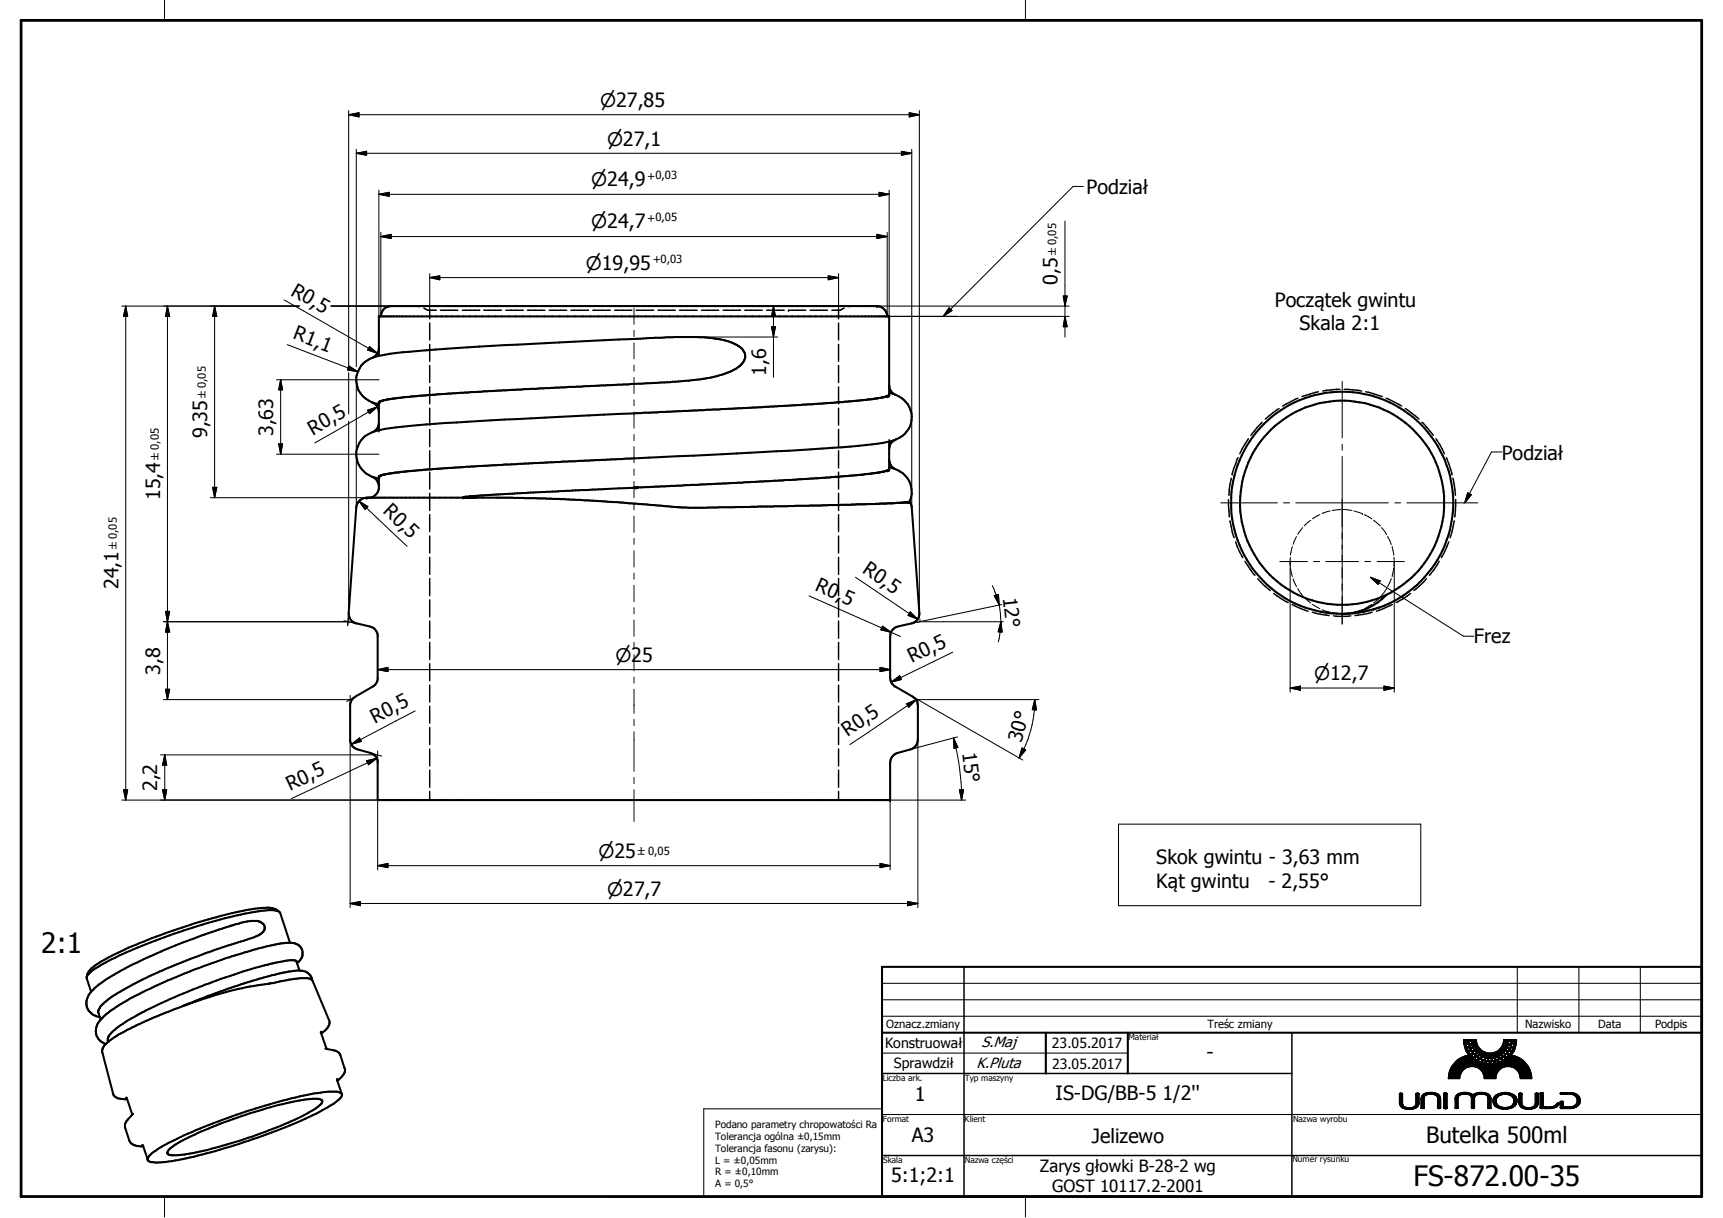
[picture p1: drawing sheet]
<svg xmlns="http://www.w3.org/2000/svg" width="297mm" height="210mm" viewBox="0 0 297 210" stroke-linecap="round" stroke-linejoin="round" font-family="sans-serif">
<defs><g id="words">
<g font-size="4.8">
<text x="7.1" y="164.3">2:1</text>
<text x="243.7" y="204.4">FS-872.00-35</text>
</g>
<text font-size="3.9" x="245.9" y="197.1">Butelka 500ml</text>
<g font-size="3.4">
<text x="187.3" y="33.4">Podział</text>
<text x="50" y="50.8" transform="rotate(30 50 50.8)">R0,5</text>
<text x="182.3" y="49.1" transform="rotate(-90 182.3 49.1)">0,5</text>
<text x="219.8" y="52.8">Początek gwintu</text>
<text x="50.4" y="58.3" transform="rotate(21 50.4 58.3)">R1,1</text>
<text x="224" y="56.9">Skala 2:1</text>
<text x="132.1" y="64.7" transform="rotate(-90 132.1 64.7)">1,6</text>
<text x="35.7" y="75.5" transform="rotate(-90 35.7 75.5)">9,35</text>
<text x="47.1" y="75.2" transform="rotate(-90 47.1 75.2)">3,63</text>
<text x="53.9" y="75.1" transform="rotate(-30 53.9 75.1)">R0,5</text>
<text x="258.9" y="79.2">Podział</text>
<text x="27.6" y="86.2" transform="rotate(-90 27.6 86.2)">15,4</text>
<text x="65.9" y="88.3" transform="rotate(43 65.9 88.3)">R0,5</text>
<text x="20.4" y="101.6" transform="rotate(-90 20.4 101.6)">24,1</text>
<text x="140.4" y="101.7" transform="rotate(24 140.4 101.7)">R0,5</text>
<text x="148.5" y="98.6" transform="rotate(34 148.5 98.6)">R0,5</text>
<text x="172.9" y="103" transform="rotate(84 172.9 103)">12°</text>
<text x="254.1" y="110.9">Frez</text>
<text x="27.6" y="116.2" transform="rotate(-90 27.6 116.2)">3,8</text>
<text x="157.2" y="114.3" transform="rotate(-26 157.2 114.3)">R0,5</text>
<text x="64.6" y="124.7" transform="rotate(-27 64.6 124.7)">R0,5</text>
<text x="146.1" y="127" transform="rotate(-34 146.1 127)">R0,5</text>
<text x="165.9" y="129.8" transform="rotate(82 165.9 129.8)">15°</text>
<text x="176.1" y="128.1" transform="rotate(-75 176.1 128.1)">30°</text>
<text x="27.1" y="136.4" transform="rotate(-90 27.1 136.4)">2,2</text>
<text x="50" y="136.3" transform="rotate(-25 50 136.3)">R0,5</text>
<text x="199.3" y="148.9">Skok gwintu - 3,63 mm</text>
<text x="199.3" y="153">Kąt gwintu</text>
<text x="218.7" y="153">- 2,55°</text>
<text x="208" y="182.6">-</text>
<text x="157.7" y="189.8">1</text>
<text x="182" y="189.6">IS-DG/BB-5 1/2''</text>
<text x="157.2" y="196.8">A3</text>
<text x="188.3" y="196.9">Jelizewo</text>
<text x="153.6" y="203.7">5:1;2:1</text>
</g>
<g font-size="3.2">
<text x="103.5" y="18.5">⌀27,85</text>
<text x="104.6" y="25.1">⌀27,1</text>
<text x="101.9" y="32.1">⌀24,9</text>
<text x="101.9" y="39.4">⌀24,7</text>
<text x="101" y="46.5">⌀19,95</text>
<text x="106.1" y="114">⌀25</text>
<text x="226.6" y="117.3">⌀12,7</text>
<text x="103.2" y="147.8">⌀25</text>
<text x="104.6" y="154.4">⌀27,7</text>
</g>
<g font-size="2.9">
<text x="179.3" y="202">Zarys głowki B-28-2 wg</text>
<text x="181.4" y="205.5">GOST 10117.2-2001</text>
</g>
<g font-size="2.6">
<text x="168.4" y="184">K.Pluta</text>
<text x="169.2" y="180.4">S.Maj</text>
</g>
<g font-size="2.4">
<text x="152.6" y="180.6">Konstruował</text>
<text x="154.1" y="184.1">Sprawdził</text>
<text x="181.4" y="180.6">23.05.2017</text>
<text x="181.4" y="184.2">23.05.2017</text>
</g>
<g font-size="1.9">
<text x="111.6" y="30.9">+0,03</text>
<text x="111.6" y="38.2">+0,05</text>
<text x="112.5" y="45.3">+0,03</text>
<text x="152.8" y="177.1">Oznacz.zmiany</text>
<text x="208.2" y="177.1">Treśc zmiany</text>
<text x="262.9" y="177.2">Nazwisko</text>
<text x="275.5" y="177.2">Data</text>
<text x="285.3" y="177.1">Podpis</text>
</g>
<g font-size="1.8">
<text x="182.1" y="44" transform="rotate(-90 182.1 44)">±0,05</text>
<text x="35.5" y="68.6" transform="rotate(-90 35.5 68.6)">±0,05</text>
<text x="27.4" y="79.2" transform="rotate(-90 27.4 79.2)">±0,05</text>
<text x="20.1" y="94.6" transform="rotate(-90 20.1 94.6)">±0,05</text>
<text x="110" y="147.3">±0,05</text>
</g>
<g font-size="1.7">
<text x="123.3" y="194.3">Podano parametry chropowatości Ra</text>
<text x="123.3" y="196.4">Tolerancja ogólna ±0,15mm</text>
<text x="123.3" y="198.5">Tolerancja fasonu (zarysu):</text>
<text x="123.3" y="200.5">L = ±0,05mm</text>
<text x="123.3" y="202.6">R = ±0,10mm</text>
<text x="123.3" y="204.6">A = 0,5°</text>
</g>
<g font-size="1.5">
<text x="194.6" y="179.2">Materiał</text>
<text x="152.2" y="186.3">Liczba ark.</text>
<text x="166.3" y="186.2">Typ maszyny</text>
<text x="152.2" y="193.3">Format</text>
<text x="166.3" y="193.3">Klient</text>
<text x="222.9" y="193.4">Nazwa wyrobu</text>
<text x="152.2" y="200.5">Skala</text>
<text x="166.3" y="200.5">Nazwa części</text>
<text x="222.8" y="200.3">Numer rysunku</text>
</g>
</g></defs>
<g fill="none" stroke="#000" stroke-width=".35">
<path d="M65.7 54.5a1.79 1.79 0 0 1 1.7-1.8h83.8a1.88 1.88 0 0 1 1.7 1.8M64.1 69.3l.8 .5 .4 .9M65.3 69.7a4.5 4.5 0 0 1-3.9-4.7 4.2 4.2 0 0 1 3.5-3.6 77.2 77.2 0 0 1 11.9-1.3l10.1-.6 25.1-1.2 8.2-.2a14.4 14.4 0 0 1 7.1 1.5 1.95 1.95 0 0 1 .3 3.4 14.5 14.5 0 0 1-7.2 2.4l-4.9 .5-34.3 1.7-8.9 .6-5.5 .6-1.4 .5-.1 4.8M65.3 61.3v-6.8h88v13.6l-.7 .3-4.5 .6-10.1 .8-51.1 2.5-11.8 .7a74.9 74.9 0 0 0-10.2 1.3 4.1 4.1 0 0 0-3.4 3.4 4.1 4.1 0 0 0 2.2 4.2l1.6 .6M65.3 69.3h.1M65.3 60.3l-.5 .9-.6 .5M65.3 73.1l-.4 .9-.7 .5M153.3 67.7a4.4 4.4 0 0 1 3.8 5.2 4.3 4.3 0 0 1-3.3 3.1 95.6 95.6 0 0 1-13.9 1.4l-20.3 1.1-32.6 1.6-13.9 .8-5.1 .5-2.4 .6-.2 .1-.1 2.1a1.9 1.9 0 0 1-1.5 1.6M153.3 76.1v4.8l-.9 .4-1.5 .2-6.2 .7-7.5 .5-45.7 2.2-9.9 .6-1.8 .2 .3 .1M153.3 79.2l.1 .5a1.54 1.54 0 0 0 .9 1.1M153.3 66.4l.1 .6 .2 .4 .7 .6M154.4 75.7l-.8 .7-.3 1"/>
<path d="M61.8 86.4l.8-.5 .6-.1h25.1l11.8 .3 18.6 1.4 27.9-.5 7.4-.3 2.8-.3 .4 1 1.3 18.2a1.77 1.77 0 0 1-1.4 1.8l-2.2 .5a1.71 1.71 0 0 0-1.4 1.8v7.1a1.61 1.61 0 0 0 .8 1.5l3 1.8a1.75 1.75 0 0 1 .9 1.5v5.9l-.3 .9-.7 .7-2.7 .7-.7 .7-.3 .4v7h-88.4v-6.7a1.84 1.84 0 0 0-1.3-1.4l-2.4-.7a1.84 1.84 0 0 1-1-1.4v-6.4a1.85 1.85 0 0 1 .9-1.2l3.2-1.9 .6-.9v-7.9l-.3-.7a1.59 1.59 0 0 0-1.1-.8l-2.2-.5a1.68 1.68 0 0 1-1.4-1.8l1.3-18.2zM64.2 82.2l.6 .4 .5 1M65.3 82.1h.1M153.3 80.5a4.3 4.3 0 0 1 3.5 5.9M239.1 102.5a10.5 10.5 0 0 1-7.7 3.3M48 157a3.2 3.2 0 0 0-2.7-.5 60.5 60.5 0 0 0-12.4 2.8l-3.8 1.3a65.5 65.5 0 0 0-12.3 5.5 3.5 3.5 0 0 0-1.8 1.9v.1M17.2 175.3a2.53 2.53 0 0 1-2.2-1.8 2.53 2.53 0 0 1 .8-2.7 32.2 32.2 0 0 1 9-5.5 128 128 0 0 1 14.7-5.7l.9-.3a10.8 10.8 0 0 1 4.2-.6 1.19 1.19 0 0 1 1 1.1 1.19 1.19 0 0 1-.9 1.3l-.9 .4-6.9 2.2-3.2 1.2a85.8 85.8 0 0 0-10.8 4.8l-2.6 1.4-1.4 1a5.4 5.4 0 0 0-1.9 1.9l-.1 .5 .5 1.2M17.4 175.7a2.44 2.44 0 0 0 .8 4.2M31.5 173.4l.4-.2a66 66 0 0 1 14.5-3.7l2.9-.5a11.9 11.9 0 0 1 4.2-.3l.4 .4 2.8 6.7a2.04 2.04 0 0 1-1.1 2.2l-.2 .1M50 162.5l-1.8-5.3a3.2 3.2 0 0 0-2.7-.3l-2.1 .3a103.1 103.1 0 0 0-21 6.7l-4.2 2a8.1 8.1 0 0 0-3.3 2.4l.8 2.6M51.2 166l.6-.6 .2-.4a1.36 1.36 0 0 0 .1-1.2 1.89 1.89 0 0 0-1.8-1.3 31.7 31.7 0 0 0-8.1 1.6l-3.2 1-5.7 2.1-6.7 2.8a38.8 38.8 0 0 0-8.4 4.8l-.8 .9M51.6 167.3l-.5-1.7h-.1a9.8 9.8 0 0 0-4 .4 112.2 112.2 0 0 0-23.4 9l-.3 .2a13.6 13.6 0 0 0-4.5 3.2l-.2 .6v.5"/>
<path d="M53.8 168.9a2.02 2.02 0 0 0-2.2-1.6h-.8a71.4 71.4 0 0 0-14.5 4.2l-11.5 4.6a29.8 29.8 0 0 0-6.3 3.6l-.7 .7-.2 .8 1.9 7.2a1.59 1.59 0 0 0 1.6 1h.8M55.3 177.8l1 3M152.1 166.6h141.3v39.6h-141.3zM152.1 178h141.3M180.3 178v7M194.4 178v7M21.8 189.1l1 3M22.9 191.9l-.8 1a1.53 1.53 0 0 0-.5 1.5l.7 2.2a2.17 2.17 0 0 0 2.4 1M24.6 197.3l.9 2.7a4.2 4.2 0 0 0 2.6 .3 83.2 83.2 0 0 0 16.3-4.3 77.7 77.7 0 0 0 10.6-4.4l.5-.3a9.4 9.4 0 0 0 3.3-2.3 .55 .55 0 0 0 0-.6 .55 .55 0 0 0-.5-.2 27.1 27.1 0 0 0-8.7 1.3 102.6 102.6 0 0 0-21.7 8.1 6.4 6.4 0 0 0-2.4 2l-.1 .3M29.1 198.1a18.8 18.8 0 0 1 5-2.9l3.9-1.6 3.6-1.2a60.1 60.1 0 0 1 12.3-3 2.01 2.01 0 0 1 1.4 .1l.2 .2a1.78 1.78 0 0 1-1.1 1.4 60.7 60.7 0 0 1-13.8 5.7l-4.9 1.4-1.8 .4a13.3 13.3 0 0 1-4.9 .4l-.2-.3zM56.1 180.7l1.3 .3a1.43 1.43 0 0 1 1.3 .8l.8 2.4a2.2 2.2 0 0 1-1.4 2M58.1 186l.8 2.6"/>
<circle cx="231.4" cy="86.6" r="17.6"/>
<circle cx="231.4" cy="86.6" r="19.1"/>
</g>
<g fill="none" stroke="#000" stroke-width=".25">
<path d="M71.6 52.7l.7 .1M73.1 53.1l.6 .4h1.5M74.1 53.5v1.4M74.1 55.7v2.9M74.1 59.4v2.9M75.9 53.5h3M79.7 53.5h3M83.4 53.5h3M87.2 53.5h3M90.9 53.5h3M94.7 53.5h3M98.4 53.5h3"/>
<path d="M102.2 53.5h3M106 53.5h2.9M109.7 53.5h3M113.4 53.5h3M117.2 53.5h3M120.9 53.5h3M124.7 53.5h3M128.4 53.5h3M132.2 53.5h3M135.9 53.5h.1M135.9 53.5h3M139.7 53.5h3"/>
<path d="M144.6 53.5v1.4M144.6 55.7v2.9M144.6 59.4v2.9M145.5 53.1l-.6 .4h-1.5M147 52.7l-.7 .1M65.3 74.1v.2M65.3 74.3v.1M74.1 63v2.9M74.1 66.7v2.9M74.1 70.4v2.9M74.1 74v3M74.1 77.7v2.9"/>
<path d="M144.6 63v2.9M144.6 66.7v2.9M144.6 70.4v2.9M144.6 74v3M144.6 77.7v2.9M153.3 75.8v.1M153.3 76v.1M213.4 78.9l-1 2.8M215.2 75.6l-1.5 2.6M217.6 72.8l-2 2.2M220.5 70.4l-2.4 1.8M223.8 68.6l-2.7 1.4"/>
<path d="M227.3 67.5l-2.9 .8M231 67.1l-3 .3M231.7 67.1l3 .3M235.5 67.5l2.8 .8M239 68.6l2.6 1.4M242.3 70.4l2.3 1.8M245.1 72.8l2 2.2M247.6 75.6l1.4 2.6M249.3 78.9l1 2.8M74.1 81.4v2.9M74.1 85v3M74.1 88.7v2.9"/>
<path d="M74.1 92.4v2.9M74.1 96.1v2.9M74.1 99.7v3M144.6 81.4v2.9M144.6 85v3M144.6 88.7v2.9M144.6 92.4v2.9M144.6 96.1v2.9M144.6 99.7v3M156.8 86.4h.1M211.8 86.1l.2 3M212 89.8l.8 2.9"/>
<path d="M212.3 82.4l-.4 2.9M212.4 81.7h.1M213 93.4l1.2 2.7M214.6 96.7l1.8 2.4M216.8 99.7l2.2 2.1M245.9 99.7l-2.1 2.1M248.1 96.7l-.9 1.5-.8 .9M249.8 93.4l-1.3 2.7M250.3 81.7h.1M250.5 82.4l.4 2.9M250.7 89.8l-.7 2.9M250.9 86.1l-.1 3"/>
<path d="M74.1 103.4v2.9M74.1 107v3M74.1 110.7v3M74.1 114.4v2.9M74.1 118.1v2.9M144.6 103.4v2.9M144.6 107v3M144.6 110.7v3M144.6 114.4v2.9M144.6 118.1v2.9M219.6 102.3l2.5 1.5M222.8 104.2l2.7 1.1"/>
<path d="M226.2 105.5l2.9 .6M229.9 106.1h3M235.6 105.3l-1.2 .2M236.6 105.5l-3 .6M236.8 105h.1M237.9 104.6l-1.1 .4M240 104.2l-2.7 1.1M243.2 102.3l-2.5 1.5M74.1 121.7v2.9M74.1 125.4v2.9M74.1 129.1v2.9M74.1 132.7v3"/>
<path d="M74.1 136.4v1.5M144.6 121.7v2.9M144.6 125.4v2.9M144.6 129.1v2.9M144.6 132.7v3M144.6 136.4v1.5M166.2 166.6v39.6M222.7 178v28.2M152.1 199.1h141.3M152.1 185h70.6"/>
</g>
<g fill="#000">
<circle cx="65.3" cy="54.5" r=".18"/>
<circle cx="151.2" cy="52.7" r=".18"/>
<circle cx="65.3" cy="69.3" r=".18"/>
<circle cx="65.4" cy="69.3" r=".18"/>
<circle cx="65.4" cy="69.2" r=".18"/>
<circle cx="65.6" cy="69.2" r=".18"/>
<circle cx="153" cy="68.3" r=".18"/>
<circle cx="153.2" cy="68.2" r=".18"/>
<circle cx="153.2" cy="68.1" r=".18"/>
<circle cx="153.3" cy="68.1" r=".18"/>
<circle cx="153.3" cy="68" r=".18"/>
<circle cx="63.2" cy="85.8" r=".18"/>
<circle cx="65.3" cy="82.2" r=".18"/>
<circle cx="65.4" cy="82.1" r=".18"/>
<circle cx="65.4" cy="82" r=".18"/>
<circle cx="79.8" cy="85.7" r=".18"/>
<circle cx="109.6" cy="84" r=".18"/>
<circle cx="153" cy="81.1" r=".18"/>
<circle cx="153.2" cy="81" r=".18"/>
<circle cx="153.2" cy="80.9" r=".18"/>
<circle cx="153.3" cy="80.9" r=".18"/>
<circle cx="156.4" cy="86.5" r=".18"/>
<circle cx="156.5" cy="86.5" r=".18"/>
<circle cx="156.7" cy="86.5" r=".18"/>
<circle cx="156.8" cy="86.5" r=".18"/>
<circle cx="156.8" cy="86.4" r=".18"/>
<circle cx="153.5" cy="137.9" r=".18"/>
<circle cx="55.3" cy="177.8" r=".18"/>
<circle cx="21.8" cy="189.2" r=".18"/>
<circle cx="58.1" cy="186" r=".18"/>
</g>
<g fill="#000">
<path d="M60.1 19.8l1.8-.4v.8zM61.4 26.4l1.8-.3v.7zM65.3 33.5l1.8-.4v.7zM151.5 33.1l1.8 .4-1.8 .3zM155.4 26.1l1.8 .3-1.8 .4zM156.8 19.4l1.7 .4-1.7 .4zM21.7 52.7l.3 1.8h-.7zM28.9 52.7l.3 1.8h-.7zM37 52.7l.4 1.8h-.7zM65.7 40.8l1.7-.4v.7zM74.1 47.8l1.7-.3v.7zM133 56.3h.7l-.4 1.8z"/>
<path d="M133.3 52.7l.4 1.8h-.7zM142.8 47.5l1.8 .3-1.8 .4zM151.2 40.4l1.7 .4-1.7 .3zM163.6 53l.5 .5-1.5 1zM183.3 51h.7l-.4 1.7zM183.6 54.5l.4 1.8h-.7zM48 76.5h.7l-.3 1.8zM48.4 65.4l.3 1.8h-.7zM60.2 63.1l1.5 1-1.8-.3zM63.7 59.7l1.4 1.2-1.7-.6zM63.4 70.7l1.7-.6-1.4 1.2zM36.7 84h.7l-.4 1.8z"/>
<path d="M61.9 86.4l1.5 .9-.5 .5zM253 84.9l.7 .4-1.2 1.4zM28.5 105.4h.7l-.3 1.7zM28.5 118.8h.7l-.3 1.8zM28.9 107.1l.3 1.8h-.7zM65.1 115.4l1.8-.4v.7zM151.7 115l1.8 .4-1.8 .3zM152.1 107.9l1.5 1.1-1.8-.5zM153.6 117.6l1.5-1.1 .3 .6zM156.9 105.5l1.3 1.2-1.7-.7zM171.4 102.7l.7-.3 .2 1.8zM172.5 107.1l.3 1.8h-.7z"/>
<path d="M222.4 118.6l1.8-.4v.8zM236.3 99.5l1.7 .6-.4 .6zM238.6 118.2l1.8 .4-1.8 .4zM21.3 136.1h.7l-.3 1.8zM28 136.1h.7l-.3 1.8zM28.4 130.1l.3 1.8h-.7zM60.6 128.3l1.4-1.1 .3 .6zM63.2 131.1l1.8-.4-1.5 1.1zM156.3 121.3l1.6-.7-1.2 1.3zM164.4 127.2l.7 1.6-.6 .1zM165.4 136.1h.7l-.3 1.8zM176.2 128.9l.6 .3-1.1 1.4z"/>
<path d="M178.4 120.6l.3 1.7h-.7zM60.4 155.7l1.7-.3v.7zM65.1 149.2l1.8-.4v.7zM151.7 148.8l1.8 .4-1.8 .3zM156.5 155.4l1.7 .3-1.7 .4zM252.3 179.6l.6 .3-.1 .1zM252.3 179.6h.9l-.3 .3zM253 179.9l.2-.2zM253.2 179.7l-.1 .2zM252.9 179.9l.3-.3zM253.2 179.6l-.2 .3zM253.1 179.9l.1-.1-.1 .2z"/>
<path d="M253.2 179.8l-.1 .2zM252.3 179.2l.9 .4h-.9zM253.1 180l.2-.1zM252.3 179.2l1 .3-.1 .1zM252.3 179.2l1.1 .3zM253.4 179.5l1.1-.3zM253.7 179.5l.8-.3v.3zM253.5 179.5l1-.3zM253.7 179.8v.3zM253.7 179.7h.9zM253.7 179.7l.8-.2 .1 .2zM253.7 179.6l.8-.1z"/>
<path d="M253.7 179.5h.8l-.8 .1zM253.7 179.8l.1 .3zM253.7 179.8l.9-.1-.8 .4zM253.8 180.1l.8-.4-.8 .5zM253.8 180.2l.8-.5 .1 .3zM259.2 179.5l.9 .2h-.9zM259.2 179.5l.9 .2zM259.2 179.5h.9v.1zM259.2 179.2l.9 .3h-.9zM259.2 179.2l1 .3zM259.2 179.2l1.1 .3zM259.2 179.7h.9z"/>
<path d="M260.5 179.5l.9-.3-.9 .4zM260.5 179.8l.1 .2zM260.5 179.9l.1 .1zM260.6 179.7l.1 .2zM260.5 179.8l.2 .1-.1 .1zM260.5 179.6l.3 .3zM260.6 179.7l.2 .2zM260.5 179.6h.9l-.5 .3zM260.5 179.6l.4 .3zM260.9 180l.5-.4v.4zM260.9 179.9l.5-.3-.5 .4zM260.3 179.5l1.1-.3z"/>
<path d="M260.4 179.5l1-.3zM260.5 179.6l.9-.4v.4zM241.3 190l.5 .2h-.5zM241.8 188.6v1.6l-.5-.2zM241.3 188.6h.5l-.5 1.4zM241.3 188.6l.3-.2 .2 .2zM241.3 188.6l.3-.2zM241.3 188.4v.2zM241.3 188.5v-.1zM241.3 190.2h.5l-.5 .1zM241.3 190.4l.5-.2zM241.3 190.3l.5-.1-.5 .2z"/>
<path d="M241.4 190.5l.4-.2v.1zM241.3 190.4l.5-.1-.4 .2zM241.4 190.5l.4-.1-.3 .2zM241.5 190.7l.3-.3 .1 .1zM241.5 190.6l.3-.2-.3 .3zM241.4 188.4h.1l-.2 .2zM241.9 190.5v.1l-.3 .2zM241.5 190.7l.4-.2-.3 .3zM241.9 190.6l.1 .1-.3 .2zM241.6 190.8l.3-.2-.2 .3zM241.7 190.9l.3-.2zM241.8 188.4v.2z"/>
<path d="M241.6 188.4l.2 .2zM241.8 188.4v.1zM242 190.7h.1l-.2 .3zM242 190.7l-.1 .3-.1-.1zM242.1 190.7l.1 .1-.1 .3zM242.1 190.7v.4l-.2-.1zM242.2 190.8h.2l-.1 .3zM242.2 190.8l.1 .3h-.2zM242.4 190.8l.2 .1-.1 .3zM242.4 190.8l.1 .4-.2-.1zM242.6 190.9h.2l-.1 .3zM242.6 190.9l.1 .3h-.2z"/>
<path d="M242.9 190.9h.2l-.2 .3zM242.8 190.9h.1v.3zM242.8 190.9l.1 .3h-.2zM243.1 190.9h.2l-.1 .3zM243.1 190.9l.1 .3h-.3zM243.3 190.9l.2-.1-.1 .4zM243.3 190.9l.1 .3h-.2zM243.5 190.8h.2l-.1 .3zM243.5 190.8l.1 .3-.2 .1zM243.7 190.8l.1-.1v.4zM243.7 190.8l.1 .3h-.2zM243.8 190.7h.1l.1 .3z"/>
<path d="M243.8 190.7l.2 .3-.2 .1zM243.9 190.7l.2 .2-.1 .1zM244.2 188.4l-.1 .2zM244.1 188.5l.1-.1zM243.9 190.7l.1-.1 .2 .3zM243.9 190.7l.3 .2h-.1zM244 190.5l.3 .3-.3-.2zM244 190.6l.3 .2-.1 .1zM244.1 188.6l.2-.2zM244 190.4l.4 .3-.4-.2zM244 190.5l.4 .2-.1 .1zM244.3 188.4l.3 .2z"/>
<path d="M244 190.4l.5 .2-.1 .1zM244.1 190.3l.4 .2-.5-.1zM244 190.4l.5 .1v.1zM244.1 190.2l.5 .2zM244.1 190.3l.5 .1-.1 .1zM244.6 188.4v.1zM244.1 188.6h.5v1.4zM244.1 188.6l.5 1.4-.5 .2zM244.1 190.2l.5-.2v.2zM244.1 190.2h.5v.1zM244.1 190.2l.5 .1v.1zM244.6 188.4v.2z"/>
<path d="M244.5 188.4l.1 .2zM244.4 188.4l.2 .2zM244.1 188.6l.2-.2 .3 .2zM245 189.3l.5-.1zM245 190.9l.1 .1zM245 190.9l.1 .2zM245 190.9l.2 .2zM245 190.9l.3 .2zM245.3 191.1l.2-.2zM245.1 188.9l.4 .2h-.5zM245 189.1l.5 .1zM245 189.1l.5 .1h-.5z"/>
<path d="M245 189.2h.5l-.5 .1zM245 189.4l.5-.2v1.7zM245 189.4l.5 1.5h-.5zM245 190.9h.5l-.2 .2zM245.5 190.9l-.1 .2zM245.4 191l.1-.1zM245.4 191h.1zM245.3 188.6l.3 .3-.4-.1zM245.2 188.8l.4 .2zM245.1 188.8l.5 .2zM245.1 188.8l.5 .2-.5-.1zM245.1 188.9l.5 .1-.1 .1z"/>
<path d="M245.3 188.6h.1l.3 .3zM245.3 188.6l.4 .3zM245.5 188.5l.1-.1 .1 .4zM245.4 188.6l.1-.1 .2 .3zM245.4 188.6l.3 .3zM245.6 188.4h.2v.4zM245.6 188.4l.2 .4h-.1zM245.8 188.4l.2-.1v.4zM245.8 188.4l.2 .3-.2 .1zM246 188.3h.2l-.1 .3zM246 188.3l.1 .3-.1 .1zM246.2 188.3h.3l-.2 .3z"/>
<path d="M246.2 188.3l.1 .3h-.2zM246.5 188.3h.2l-.2 .3zM246.5 188.3v.3h-.2zM246.7 188.3v.3h-.2zM246.7 188.3h.2l-.1 .3zM246.7 188.3l.1 .3h-.1zM246.9 188.3h.2l-.1 .3zM246.9 188.3l.1 .3h-.2zM247.1 188.3h.2l-.1 .3zM247.1 188.3l.1 .3h-.2zM247.3 188.3l.2 .1-.1 .3zM247.3 188.3l.1 .4-.2-.1z"/>
<path d="M247.5 188.4h.2l-.1 .4zM247.5 188.4l.1 .4-.2-.1zM247.8 188.5l.1 .1-.3 .2zM247.7 188.4l.1 .1-.2 .3zM247.7 188.4l-.1 .4zM247.9 188.6h.1l-.3 .3zM247.6 188.8l.3-.2-.2 .3zM248 188.6l.1 .2-.4 .1zM247.7 188.9l.3-.3zM247.8 189l.4-.2v.1zM247.8 189l.4-.2zM247.7 188.9l.4-.1-.3 .2z"/>
<path d="M247.8 190.9h.6l-.4 .2zM248.4 189.4v1.5h-.6zM247.8 189.2l.6 .2-.6 1.5zM247.8 189.2l.6 .2zM247.8 189.2h.5l.1 .1zM247.8 189.1h.5zM247.8 189.1l.4-.2 .1 .2zM247.8 189l.4-.1-.4 .2zM247.8 190.9l.1 .1zM247.8 190.9l.1 .2zM247.8 190.9l.2 .2zM248 191.1l.4-.2z"/>
<path d="M248.3 191l.1-.1zM247.8 189.2l.5-.1v.1zM248.1 191.1l.3-.2zM248.2 191.1l.2-.2zM248.9 190.9l.1 .2zM248.9 190.9l.2 .2zM248.9 190.9h.6l-.3 .2zM248.9 188.5l.6 2.4h-.6zM248.9 188.5h.6v2.4zM248.9 188.5l.3-.2 .3 .2zM249 188.4l.1-.1-.2 .2zM249 188.4l-.1 .1z"/>
<path d="M248.9 190.9l.1 .1zM248.9 190.9l.3 .2zM249.2 188.3l.3 .2zM249.2 191.1l.3-.2zM248.9 188.5l.3-.2zM249.3 188.3l.2 .2zM249.4 188.4l.1 .1zM249.4 191l.1-.1zM249.3 191.1l.2-.2zM249.5 190.9l-.1 .1zM250.9 190.9v.1zM250.9 190.9l.1 .2z"/>
<path d="M250.9 190.9l.2 .2zM251.1 191.1l.3-.2zM250.9 189.1l.5 .1-.5 .1zM250.9 189.3l.5-.1-.5 .2zM250.9 189.4l.5-.2v1.7zM250.9 189.4l.5 1.5h-.5zM250.9 190.9h.5l-.3 .2zM251.2 191.1l.2-.2zM251.4 190.9l-.1 .1zM251 188.8l.1-.1 .3 .3zM251 188.8l.4 .2v.1zM251 188.8l.4 .3-.5-.1z"/>
<path d="M250.9 189l.5 .1h-.5zM250.9 189.1h.5zM251.1 188.7l.1-.1 .3 .3zM251.1 188.7l.4 .2-.1 .1zM251.2 188.6l.2-.1 .1 .3zM251.2 188.6l.3 .2v.1zM249.7 185.4l2 .1-2 .4zM249.7 185.9l2-.4v.4zM251.4 188.5l.1-.1 .2 .4zM251.4 188.5l.3 .3h-.2zM249.8 185l2 .2-2.1 .2zM251.5 188.4h.3l.1 .2z"/>
<path d="M251.5 188.4l.4 .2-.2 .2zM249.9 184.5l2 .4-2.1 .1zM251.8 188.4l.2-.1 .1 .3zM251.8 188.4l.3 .2h-.2zM250.1 184.1l2 .5-2.2-.1zM252 188.3h.3v.3zM252 188.3l.3 .3h-.2zM250.4 183.6l1.9 .7-2.2-.2zM250.1 184.1l2.2 .2-.2 .3zM252.4 180h.4v.1zM252.4 180h.4zM252.3 179.6l.5 .4h-.4z"/>
<path d="M252.5 180.4l.3-.2v.1zM252.5 180.4l.3-.3zM252.4 180l.4 .1-.3 .3zM252.5 188.3h.3l-.3 .3zM252.3 188.3h.2v.3zM252.3 188.3l.2 .3h-.2zM252.6 180.8h.4v.1zM252.6 180.8l.4-.1zM250.9 182.9l1.7 1.2-1.9-.8zM250.7 183.3l1.9 .8-2.2-.5zM250.4 183.6l2.2 .5-.3 .2zM252.8 181.2l.3-.2z"/>
<path d="M253 180.9l.1 .1-.3 .2zM252.6 180.8l.4 .1-.2 .3zM252.8 181.2l.5 .2zM252.8 188.3h.3l-.3 .3zM252.5 188.6l.3-.3v.3zM252.9 180.3l.2 .3zM252.5 180.4l.4-.1zM250.9 182.9l.4-.3 1.6 1.3zM250.9 182.9l2 1-.3 .2zM252.5 180.4l.4-.1 .1 .4zM252.5 180.4l.5 .3-.4 .1zM253 180.4l.1 .2z"/>
<path d="M253 180.4l.1-.1v.3zM253 181.6h.4zM253 181.6l.3-.2zM252.8 181.2l.5 .2-.3 .2zM253.1 188.3l.2 .1-.3 .2zM252.8 188.6l.3-.3-.1 .3zM252.6 182l.4-.1 .4 .4zM252.9 180.3l.2 .3-.1 .1zM253.1 180.3l.1 .3zM253.1 180.3l.3 .1-.2 .2zM253.1 180.3l.3 .1zM253.2 180.6l.2-.2z"/>
<path d="M253.2 180.1l.2 .1h-.2zM253.2 180l.2-.1v.2zM253.3 179.9h.1l-.2 .1zM253.3 188.4h.3l-.4 .2zM253 188.6l.3-.2-.1 .2zM253.2 180.1h.2zM253.2 180l.2 .1h-.2zM253.4 181.6l-.2 .3zM253 181.6h.4l-.2 .3zM251.3 182.6l2.4 .1-.4 1.2zM251.3 182.6l2 1.3h-.4zM253.1 181l.2 .3z"/>
<path d="M252.8 181.2l.3-.2 .2 .3zM253.2 180.2l.2 .1h-.3zM252.1 182.2l1.3 .1 .3 .4zM252.1 182.2l.5-.2 .8 .3zM253.2 181h.1l.1 .2zM253.2 181l.2 .2-.1 .1zM253.4 180.4l-.1 .2zM253.2 180.2h.2zM253.6 188.4l.1 .1-.3 .3zM253.2 188.6l.4-.2-.2 .4zM253.4 180.8h.2l-.2 .1zM253.4 180.8h.2z"/>
<path d="M253.4 180.7l.2 .1zM253.4 180.7h.3zM253.6 180.5l.1 .2h-.3zM253.3 181h.1v.2zM253.3 181l.1 .2zM253.3 180.6l.1-.1v.1zM253.4 180.5h.1l-.1 .1zM253.4 179.9v.2zM253.5 182.2h.4zM253.5 182.2l.3-.2v.1zM253.7 188.5l.1 .1-.3 .2zM253.4 188.8l.3-.3-.2 .3z"/>
<path d="M253.4 180.6l.1-.1-.1 .2zM253.5 180.5l-.1 .2zM253.4 180l.1-.1v.2zM253.4 180v.1zM253.4 181l.2 .1-.2 .1zM253.4 181.7h.2l-.4 .2zM253.7 182.7l.5 .3-.6 .8zM253.7 182.7l-.1 1.1-.3 .1zM253.5 188.8l.3-.2-.2 .3zM253.6 180.5l.1 .2zM253.4 180.9l.2-.1zM253.4 180.9h.2l-.2 .1z"/>
<path d="M253.4 181l.2-.1v.2zM253.5 179.9h.2l-.1 .1zM253.5 179.9v.2zM253.6 180.9l.1 .1-.1 .1zM253.7 190.9l.1 .2zM253.7 190.9l.3 .2zM253.7 180.5v.2zM253.7 180.5h.1v.1zM253.7 179.9v.2zM253.6 181.1l.1-.1v.2zM253.7 181l.1 .1-.1 .1zM253.7 190.9v.1z"/>
<path d="M253.8 181.5l.1 .2zM251.7 182.4l.4-.2 1.6 .5zM253.8 182.5l.5-.1v.1zM254 182.2l.3 .2-.5 .1zM253.8 180.5v.1zM253.8 180.4v.2zM253.8 181.4h.2l-.2 .1zM253.8 181.3h.2zM253.8 181.5h.2l-.1 .2zM253.8 181.5h.2zM253.6 181.7l.2 .2zM253.2 181.9l.4-.2 .2 .2z"/>
<path d="M253.2 181.9h.6l-.3 .3zM253.7 181.2l.1-.1zM253.8 181.1l-.1 .1zM253.5 182.2h.4l-.1 .3zM253.5 182.2l.3-.3zM253.8 180.4l.2 .2h-.2zM253.8 180.3l.2 .3zM253.8 180.3l.2 .4zM253.8 180.3h1l-.8 .4zM253.8 181.4l.2-.1v.1zM253.7 181.7v-.1l.1 .2zM253.7 181.7l.1 .2z"/>
<path d="M253.8 188.6l.2 .1-.4 .2zM253.7 181.6l.2 .1-.1 .1zM253.8 181.1l.2 .2-.3-.1zM253.7 181.2l.3 .1zM254.2 183l.4 .3-.6 .5zM254.2 183l-.2 .8h-.4zM253.6 188.9l.4-.2-.4 .3zM253.6 189l.4-.3-.3 .4zM254.1 182.2l.2 .2zM253.8 181.1l.2 .1zM253.8 181.1l.2 .1v.1zM254 181.5v.2z"/>
<path d="M254 181.5v.2h-.1zM253.9 182.2h.1l-.2 .3zM254 191.1l.2-.2zM254.1 182.2l.2 .1v.1zM254.1 182.2l.1-.1 .1 .2zM254 181.1h.1zM254.1 181.6h.1l-.1 .1zM254.1 181.6l-.1 .1zM254.1 182.8l.4-.2zM254.3 182.5l-.2 .3zM253.8 182.5h.5l-.2 .3zM254.2 182.1l.2 .1-.1 .1z"/>
<path d="M254.3 182l.1 .2zM254.1 180.9l.1 .2zM254 181l.2 .1zM254.1 181.7l.1-.1v.2zM254.2 181.8l.2-.1zM254 188.7l.2 .4h-.5zM253.7 189.1l.5 .1zM253.7 189.2h.5v.2zM253.7 189.2l.5 .2-.5 1.5zM254.2 189.4v1.5h-.5zM253.7 190.9h.5l-.2 .2zM254.2 190.9v.1z"/>
<path d="M254.3 182l.2 .2zM254.3 182l.2-.1v.3zM254.3 181.9h.2zM254.3 181.9h.1zM254.2 181.8h.2zM254.1 180.8l.2 .3zM254.1 180.9l.2 .2zM254.6 183.3l.5 .2-.8 .4zM254 183.8l.6-.5-.3 .6zM254 188.7l.3 .3-.1 .1zM254 188.6l.3 .3-.3-.2zM254 188.7l.3 .2v.1z"/>
<path d="M254.4 181.2l.6-.6 .2 .2zM254.3 181.1l.7-.5-.6 .6zM254.5 181.3l.1 .2-.2-.1zM254.4 181.3l.8-.5-.5 .8zM254.4 181.2l.8-.4-.8 .5zM254.2 181.6l.2 .1zM254.2 181.6l.2 .1-.2 .1zM254 188.6l.2-.1 .2 .3zM254 188.6l.4 .2-.1 .1zM254.5 183l.4-.2 .1 .1zM254.5 182.7l.4 .1-.4 .2zM254.1 182.8l.4-.2v.4z"/>
<path d="M254.5 181.9v.3zM254.5 181.3l.2 .3zM254.4 181.3l.3 .3zM254.3 181.6h.2zM254.3 181.6h.2l-.1 .1zM254.2 188.5l.1-.1 .2 .4zM254.2 188.5l.3 .3zM254.5 182.7l.2-.1 .2 .2zM254.5 182.6v.4zM254.5 182v.2zM254.4 181.4l.1 .2-.1-.1zM254.4 181.5l.1 .1z"/>
<path d="M255.1 183.5l.5 .2-1 .2zM254.3 183.9l.8-.4-.5 .4zM254.6 182l.1 .2h-.2zM254.4 181.4l.2 .1zM254.7 182l.2 .2h-.2zM254.6 182l.1 .2zM254.7 182.6l.2 .2zM254.7 182.2h.2zM254.8 181.9l.1 .1h-.2zM254.8 182.5l.1 .2-.2-.1zM253.8 180.2l.9-.2zM253.8 180.3l.9-.3 .1 .3z"/>
<path d="M254.3 188.4h.3l.1 .2zM254.3 188.4l.4 .2-.2 .2zM254.8 182.4l.2-.1 .1 .1zM254.8 182.3h.2zM254.9 182.2l.1 .1h-.2zM254.7 182.2h.2l-.1 .1zM254.8 181.9h.2zM254.8 181.9h.2h-.2zM254.8 182.5l.1 .2zM254.8 182.4l.2 .2zM254.8 182.4l.3 .1zM254.8 181.9h.3z"/>
<path d="M254.9 181.8l.2 .1h-.3zM254.8 181.7l.4 .2zM254.8 181.7l.9-.5-.5 .7zM255.1 183h.1l-.4 .2zM255 182.9l.1 .1-.3 .2zM254.5 183l.5-.1-.2 .3zM254 180.7l.8-.4-.7 .5zM254.1 180.8l.7-.5 .2 .3zM254.7 182h.2v.2zM254.9 181.8l.2 .1zM254.8 181.7l.3 .2zM254.6 183.9l1-.2-.7 .4z"/>
<path d="M254.6 188.4l.2-.1 .1 .3zM254.6 188.4l.3 .2h-.2zM254.1 180.8l.9-.2zM254.1 180.8l.9-.2-.7 .5zM255.1 182.4v.1zM254.8 182.4h.3v.1zM254.8 188.3h.3v.3zM254.8 188.3l.3 .3h-.2zM255.1 182.4h.1v.1zM255.1 182.4l.1 .1h-.1zM255.6 183.7l.5 .1-.9 .5zM254.9 184.1l.7-.4-.4 .6z"/>
<path d="M255.3 182.3l.1 .1h-.2zM255.2 183.4l.4-.3v.1zM255.3 183l.3 .1-.4 .3zM254.8 183.2l.4-.2v.4zM255.2 180.8l.2 .2-.7 .6zM255.3 182.5l.1-.1zM255.2 182.4h.2l-.1 .1zM255.2 182.4l.1 .1zM255.3 183l.3 .1zM255.2 183h.1l-.1 .4zM255.3 182.3h.1v.1zM255.4 182.2v.1h-.1z"/>
<path d="M255.4 182.5l.1 .1h-.1zM255.3 182.5h.1zM255.4 182.2h.1zM255.4 182.2h.2zM255.4 182l.2 .2h-.2zM255.4 182l.3 .2zM255.4 182.9l.2 .2zM255.4 182.8l.2 .2-.2-.1zM255.4 188.3h.2l-.2 .3zM255.1 188.3h.3v.3zM255.1 188.3l.3 .3h-.3zM255.5 182.6h.1l-.2 .1z"/>
<path d="M255.4 182.6h.1zM255.4 182.8l.2 .1v.1zM255.4 182.8l.2 .1-.2-.1zM255.4 182.7l.2-.1-.2 .2zM255.4 182.8h.2v.1zM254.7 181.6l.7-.6zM254.8 181.6l.6-.6 .3 .2zM256.1 183.8l.5 .1-1.2 .7zM255.2 184.3l.9-.5-.7 .8zM255.7 183.2l.1 .1-.2 .3zM255.6 183.2h.1l-.1 .4zM255.2 183.4l.4-.2v.4z"/>
<path d="M256.6 183.9l1.5 1h-2.5zM255.4 184.6l1.2-.7-1 1zM255.6 188.3h.3l-.3 .3zM255.6 188.3v.3h-.2zM255.6 182.6l.1 .1-.1 .1zM255.4 182.8l.2-.2v.2zM255.3 181.9l.7-.6-.3 .9zM255.3 181.9l.4 .3zM255.7 181.2l-.4 .7h-.1zM255.7 181.2l.3 .1-.7 .6zM254.8 181.6l.9-.4-.9 .5zM255.7 182.7l.1-.1-.1 .2z"/>
<path d="M255.7 182.7l-.1 .1zM256 181.3l.2 .1-.4 .8zM256 181.3l-.3 .9zM255.8 182.6h.1l-.1 .2zM255.8 182.6l-.1 .2zM255.9 188.3l.3 .1-.4 .2zM255.6 188.6l.3-.3-.1 .3zM256.2 181.4l-.3 .8h-.1zM255.9 182.6l.1-.1v.2zM255.9 182.5h.1l-.1 .1zM255.9 182.2l.3 .1zM255.9 182.5h.1z"/>
<path d="M255.9 182.4l.1 .1h-.1zM255.9 182.3h.3zM256 182.7h.1l-.2 .1zM255.9 182.6l.1 .1-.1 .1zM255.9 182.4h.2zM255.9 182.3l.2 .1h-.2zM255.9 182.6v.2h-.1zM256.1 182.7l.1 .1h-.2zM255.9 182.8l.2-.1zM255.8 183.3l.1-.1 .1 .4zM255.8 183.3l.2 .3h-.4zM256 183.6l.5-.3z"/>
<path d="M256.2 188.4h.2l-.4 .2zM255.8 188.6l.4-.2-.2 .2zM256 182.8h.2l-.1 .1zM256.2 181.4l.4 .1-.4 .8zM256.2 181.4v.9l-.3-.1zM256.2 182.8l-.1 .1zM256.4 188.4l.1 .1-.3 .3zM256 188.6l.4-.2-.2 .4zM256.1 182.9l.2 .1zM256.1 183l.2 .1zM256.1 183.1l.2 .1zM256 183.2l.1-.1 .2 .1z"/>
<path d="M256 183.2l.4 .1zM256.5 188.5l.2 .1-.4 .2zM256.2 188.8l.3-.3-.2 .3zM256.6 181.5l.2 .9-.4-.1zM256.6 181.5l-.2 .8h-.2zM256.1 182.9l.1-.1 .2 .2zM256.1 182.9l.3 .1h-.1zM255.9 183.2l.5 .1zM255.9 183.2l.5 .1-.4 .3zM256.7 188.6l.1 .1-.4 .2zM256.3 188.8l.4-.2-.3 .3zM256.5 182.4h.3z"/>
<path d="M256.4 182.3l.4 .1zM256.2 182.8l.3 .1zM256.5 183.4l.1-.1-.1 .4zM256.5 183.3v.4zM256 183.6l.5-.3v.4zM256.5 189l.3-.3 .1 .1zM256.4 188.9l.4-.2-.3 .3zM256.5 182.5l.1 .1-.1 .1zM256.5 182.5l.1 .1zM256.5 182.5h.1zM256.5 182.5l.2-.1-.1 .1zM256.5 182.4h.2z"/>
<path d="M256.4 182.8l.1-.1v.2zM256.4 182.8l.1 .1zM256.5 189.2l.5 .2-.5 1.5zM256.5 189.2l.5 .1v.1zM256.5 189.2l.5-.1v.2zM256.5 189.1h.5zM256.5 189.1l.5-.1v.1zM256.5 189.1l.4-.3 .1 .2zM256.5 189l.4-.2-.4 .3zM256.6 181.5h.3l-.1 .9zM256.5 190.9l.1 .1zM256.5 191h.1z"/>
<path d="M256.5 182.7l.1-.1v.1zM256.5 182.7h.1zM256.5 182.7h.1l-.1 .2zM256.6 182.7l.1 .1-.2 .1zM256.6 183.9h.5l1 1zM256.5 190.9l.2 .2zM256.5 182.9l.2-.1-.1 .1zM256.7 182.8h.1l-.2 .1zM256.7 183.1l.3 .1zM256.7 183l.3 .1zM256.9 182.8l.1 .2h-.3zM256.6 182.9l.2-.1z"/>
<path d="M256.8 182.8l-.1 .2zM256.5 190.9h.5l-.2 .2zM256.5 190.9l.3 .2zM256.9 182.8l.1 .2zM256.6 183.3h.1l.2 .4zM256.6 183.3l.3 .4h-.4zM256.7 183l.2-.2-.2 .2zM257 183.3h.1l-.2 .4zM256.9 181.5l-.1 .9zM256.9 181.5l.1 .9zM256.8 191.1l.2-.2zM257 182.8l.1 .1z"/>
<path d="M257 182.4l.4-.1zM257.2 181.5l.2 .8-.4 .1zM256.7 183.2l.3 .1zM257 190.9v.1zM256.9 191.1l.1-.2zM257 182.8l.2 .1zM257.1 182.7l.1 .2zM256.7 183.2l.3 .1h-.3zM256.7 183.3h.3l-.1 .4zM257 182.4h.3zM257 189.4v1.5h-.5zM257.1 182.7h.2l-.1 .2z"/>
<path d="M257.1 182.7h.2zM257.1 182.6l.2 .1h-.2zM257.1 182.5h.2zM257 182.4l.3 .1h-.2zM257.1 182.6l.2-.1v.2zM257.1 183.9l1.2 .7-.2 .3zM257.1 183.9l.5-.1 .7 .8zM257.2 181.5l.3 .8h-.1zM257.2 181.5l.3-.1v.9zM256.9 181.5h.3l-.2 .9zM257.3 182.7l.1 .1-.2 .1zM257.2 183.4l.1-.1v.4z"/>
<path d="M257.1 183.3l.2 .4zM257.1 183.3l.2 .4h-.4zM257.4 182.8l-.1 .1zM257.2 182.9l.2-.1-.1 .1zM257.5 182.8l.2 .1-.3 .1zM257.5 182.8l-.1 .2zM257.3 183.3l.4 .3zM257.4 189.9l.5-.1v.1zM257.4 189.8h.5l-.5 .1zM257.4 189.6l.5 .2h-.5zM257.4 189.6h.5v.2zM257.4 189.4l.5 .2h-.5z"/>
<path d="M257.4 189.4l.6 .1-.1 .1zM257.5 189.3l.5 .2-.6-.1zM257.4 190.1l.5-.2 .1 .1zM257.4 189.9h.5l-.5 .2zM257.5 183.1h.2zM257.5 183.1l.2-.1v.1zM257.5 183h.2zM257.5 183l.2-.1zM257.4 183l.3-.1-.2 .1zM257.5 181.4l.4 .8-.4 .1zM257.5 181.4l.5 .8h-.1zM257.5 182.8l.2 .1z"/>
<path d="M257.5 181.4l.3-.1 .2 .9zM257.4 190.1l.6-.1-.5 .2zM257.5 189.3l.5 .1v.1zM257.5 189.1l.5 .3-.5-.1zM257.5 190.4l.5-.4v.2zM257.5 190.2l.5-.2-.5 .4zM257.6 189l.4 .4-.5-.3zM257.6 182.8h.2l-.1 .1zM257.6 182.7l.2 .1h-.2zM257.6 182.3l.3-.1zM257.5 182.3l.4-.1zM257.6 189l.5 .2-.1 .2z"/>
<path d="M257.6 189l.1-.1 .4 .3zM257.6 182.7l.2 .1zM257.6 182.4l.2-.1v.1zM257.6 182.3h.2zM257.6 183.8l1 .5-.3 .3zM257.6 183.8l.6-.1 .4 .6zM257.6 190.5l.4-.3 .1 .1zM257.5 190.4l.5-.2-.4 .3zM257.5 183.2l.2-.1 .1 .1zM257.3 183.3l.4 .3-.4 .1zM257.7 182.7l.2-.1-.1 .2zM257.7 182.5l.2 .1-.2 .1z"/>
<path d="M257.7 182.5l.2 .1zM257.7 182.5h.1zM257.7 182.5l.1-.1zM257.6 182.4h.2zM257.7 190.6l.4-.3 .1 .1zM257.6 190.5l.5-.2-.4 .3zM257.7 188.9l.4 .2v.1zM257.8 188.8l.3 .3-.4-.2zM257.4 183.3l.4-.1zM257.8 181.3l.3 .9h-.1zM257.8 181.3l.6 .6-.3 .3zM257.8 181.3l.3-.1 .3 .7z"/>
<path d="M257.8 188.8l.4 .2-.1 .1zM257.9 188.7l.3 .3-.4-.2zM257.4 183.3l.4-.1-.1 .4zM257.8 183.2l.1 .1-.2 .3zM257.9 182.6l-.1 .2zM257.7 190.6l.5-.2-.4 .3zM257.9 182.6v.2zM257.9 183.3l.2 .3h-.4zM257.9 183.3l.1-.1 .1 .4zM257.9 188.7l.2-.1 .1 .4zM258 182.6v.2zM258 182.6l.1 .1-.1 .1z"/>
<path d="M258.2 190.4l.1 .1-.3 .3zM257.8 190.7l.4-.3-.2 .4zM258 183.2h.1v.4zM258.1 181.2l.4 .7h-.1zM258.1 181.2l.8 .5-.4 .2zM258.1 181.2l.2-.2 .6 .6zM258.1 188.6l.3 .3-.2 .1zM258.1 188.6l.2-.1 .1 .4zM258.1 183.2l.4 .2-.4 .2zM258.1 183.1l.4 .3-.4-.2zM258.1 182.6l.3 .2h-.3zM258.1 182.7v.1z"/>
<path d="M258.3 190.5l.1 .1-.3 .3zM258 190.8l.3-.3-.2 .4zM258.1 183.1l.4-.1v.4zM258.1 183.1l.4-.1zM258.1 183l.3-.1zM258.1 183l.3-.2v.1zM258.1 182.9l.3-.1zM258.1 182.8h.3l-.3 .1zM258.2 183.7l.6 .4-.2 .2zM258.2 183.7l.9 .2-.3 .2zM258.2 183.7l.5-.2 .4 .4zM258.3 188.5l.2 .3-.1 .1z"/>
<path d="M258.3 188.5l.4 .3h-.2zM258.3 188.5l.2-.1 .2 .4zM258.3 182.4l.2 .1zM258.3 182.4h.2v.1zM258.4 182.3l.1 .1h-.2zM258.3 181l.7 .6zM258.5 180.8l.5 .8-.7-.6zM258.1 182.6l.3 .1zM258.1 182.6l.3 .2zM258.1 190.9l.3-.3v.4zM258.2 182.6h.2zM258.1 182.2l.3-.2z"/>
<path d="M258.1 182.2l.3-.2v.2zM258.1 182.2h.3zM258.2 182.2h.2zM258.3 182.3h.1zM258.4 190.6l.1 .1-.1 .3zM258.1 182.2l.3-.3zM258.3 182.3h.1l-.1 .1zM258.3 182.5h.2zM258.5 182.4l.1 .1h-.1zM258.5 183h.1l-.1 .4zM258.5 182.4l.1 .1zM258.5 180.8l.8 .5-.3 .3z"/>
<path d="M258.5 180.8l.9 .4-.1 .1zM258.7 180.6l.7 .6-.9-.4zM258.5 190.7l.1 .4-.2-.1zM258.5 190.7h.2l-.1 .4zM258.5 188.4l.3 .3-.1 .1zM258.5 188.4h.2l.1 .3zM258.6 182.4l.1 .1zM258.7 183.5l.8 .4h-.4zM258.7 183.5l.5-.2 .3 .6zM258.7 182.4h.2l-.2 .1zM258.6 182.4h.1v.1zM258.7 190.7l.1 .4h-.2z"/>
<path d="M258.7 190.7l.2 .1-.1 .3zM258.7 180.6l.8 .5-.1 .1zM258.7 188.4l.3 .2-.2 .1zM258.7 188.4l.3-.1v.3zM258.9 182.4l.1 .1-.2 .1zM258.7 182.5l.2-.1zM258.8 182.8l.5 .2-.5-.1zM258.9 182.8l.2-.2-.3 .2zM259 182.5v.1l-.2 .1zM258.8 182.6l.2-.1-.2 .2zM258.8 182.8l.4-.1 .1 .3zM258.8 182.8l.4-.1z"/>
<path d="M258.9 182.8l.2-.2zM258.8 182.7l.2-.1-.1 .2zM258.9 182.2h.1zM258.9 182.2h.2zM258.9 182.2l.1-.2 .1 .2zM258.6 181.9l.3-.1zM258.7 181.9l.2-.1v.1zM258.7 183l.1-.1 .1 .3zM258.6 183l.3 .2zM258.6 183l.3 .2-.4 .2zM258.5 181.9l.4-.2zM258.6 181.9l.3-.2z"/>
<path d="M258.7 181.9h.2zM258.8 181.9h.1zM258.1 181.2l.8 .4v.1zM258.9 190.8l.1 .4-.2-.1zM258.9 190.8h.2l-.1 .4zM258.8 182.3l.1 .1h-.2zM258.9 182h.1zM258.9 182.2l.1 .1h-.2zM258.8 182.3h.2l-.1 .1zM259 188.3l.2 .3h-.2zM259 188.3h.2v.3zM259 182l.1 .2z"/>
<path d="M258.9 182.2h.1v.1zM258.9 182h.1l-.1 .2zM259.1 182l.1 .2zM259.1 182h.1v.2zM259.1 190.8l.2 .4h-.3zM259.1 190.8h.2v.4zM259.2 183.3l.6 .5-.3 .1zM259.2 183.3l.4-.3 .2 .8zM259.2 188.3l.2 .3h-.2zM259.2 188.3h.3l-.1 .3zM259.2 182v.2zM259.3 181.9v.3z"/>
<path d="M258.8 182.9l.5 .1-.4 .2zM259.3 181.9l.2 .1-.2 .2zM259.3 181.9l.2 .1zM259.2 182.7l.1-.1v.4zM259.3 182.2l.2-.2zM259 181.6l.3-.3zM259.3 181.3v.1l-.2 .1zM259.3 190.8l.2 .4h-.2zM259.3 190.8l.2 .1v.3zM259.3 181.3l-.3 .3zM259.1 181.5l.2-.1-.1 .2zM259.3 181.4l-.1 .2z"/>
<path d="M259.2 181.6l.2-.1zM259.4 181.5l.1 .1h-.2zM259.5 182.4l.5 .1h-.6zM259.5 182.4l.3-.2 .2 .3zM259.6 182.2h.2l-.3 .2zM259.3 181.6h.2l-.1 .1zM259.5 181.6l-.1 .1zM259.5 188.3l.1 .3h-.2zM259.5 188.3h.2l-.1 .3zM259.5 182l-.1 .2zM259.4 181.8l.1 .1zM259.4 181.9h.1z"/>
<path d="M259.3 181.9h.2zM259.5 190.9l.2-.1-.2 .4zM259.4 181.7l.1-.1v.2zM259.4 181.7l.1 .1zM259.4 182.2l.1-.1-.1 .2zM259.5 182.1l.1 .1-.2 .1zM259.4 181.8h.1zM259.5 181.6l.1 .1zM259.5 181.6v.2zM259.4 182.5l.2 .3zM259.3 182.6l.3 .2zM259.3 182.6l.3 .2-.3 .2z"/>
<path d="M259.4 182.3l.2-.1-.1 .2zM259.6 183l.6 .8h-.4zM259.6 183l.4-.3 .2 1.1zM258.9 180.3l.8 .5-1-.2zM258.7 180.6l1 .2zM258.7 180.6l1 .2-.2 .3zM259.7 180.8l-.2 .3zM259.5 181.1l.2-.2zM259.7 180.9l-.2 .2zM259.7 188.3l.1 .3h-.2zM259.7 188.3h.2l-.1 .3zM258.9 180.3l.8 .4v.1z"/>
<path d="M259.5 181.1l.2-.1zM259.6 181.1h.2zM259.7 190.8l.1 .4h-.3zM259.7 190.8h.2l-.1 .4zM259.6 181.6l.2-.1v.2zM259.6 181.6l.2 .1h-.2zM259.8 181.1v.1zM259.9 180.3l-.1 .3zM259.9 180.3l-.2 .4zM259.8 181.5v.2zM259 180l.9 .3h-1zM258.9 180.3h1l-.2 .4z"/>
<path d="M259.8 181.2l.1-.1-.1 .2zM259.9 181.1l.1 .1-.2 .1zM259.9 180.4v.2zM259.9 180.4l-.1 .2zM259.2 179.7l.7 .5-.9-.2zM259 180l.9 .2v.1zM259.8 181.3l.1 .1h-.1zM259.8 181.4l.2 .1zM259.9 190.8l.1 .3-.2 .1zM259.9 190.8h.2l-.1 .3zM259.9 188.3l.1 .3h-.2zM259.9 188.3h.3l-.2 .3z"/>
<path d="M259.2 179.7l.9 .1-.1 .3zM259.2 179.7l.8 .4-.1 .1zM259.8 181.3h.2zM259.8 181.4l.2 .1h-.2zM259.8 181.5h.2l-.2 .2zM259.4 182.5h.6l-.4 .3zM260 181.9l.3 .3-.3-.2zM260 182l.3 .2-.4-.1zM259.8 182.2l.2 .3zM260 181.5l-.2 .2zM259.8 181.3l.2-.1zM260 181.9h.5l-.2 .3z"/>
<path d="M260.2 181.7l.3 .2h-.5zM259.8 181.7l.2-.1-.1 .2zM260 181.6l.1 .1-.2 .1zM260 180.5v.1zM260 180.5v.1h-.1zM259.9 181.1h.1v.1zM260 182.7l.5 1.2-.3-.1zM260 182.7l2.4-.1-1.9 1.3zM260 182.7l1.6-.5 .4 .2zM260.4 182.3l1.2-.1-1.6 .5zM260.1 179.8v.3zM260.1 179.8l-.1 .3z"/>
<path d="M260.1 180.5l.2 .2h-.2zM260.1 180.5v.2zM259.9 181.8l.2-.1-.1 .2zM260.1 181.7l-.1 .2zM260.1 181v.2zM260 181.1v.1zM260.1 179.9v.1zM260.1 179.9v.2zM260.1 180.8l.2 .1zM260.1 180.8h.2v.1zM260.1 180.8h.2zM260.1 180.8l.2-.1z"/>
<path d="M260.1 180.7h.2zM260.1 180.5h.2v.2zM260.1 190.8l.1 .3h-.2zM260.1 190.8l.2-.1-.1 .4zM260.1 180.9l.2 .1-.1 .1zM260.1 180.9l.1 .2-.1-.1zM260.2 181.7l.3 .2zM260 181.9l.2-.2-.2 .2zM260.1 181l.1 .1-.1 .1zM260.2 188.3v.4l-.2-.1zM260.2 188.3l.2 .1-.2 .3zM260.2 179.9l.1 .1v.1z"/>
<path d="M260.2 179.9l.1 .2-.2-.1zM260.3 181h.1l-.1 .2zM260.2 181.1l.1-.1v.2zM260.3 180.5v.2zM260.3 180.5v.1zM260.3 181.7l.1-.1 .1 .3zM259.8 182.2h.5zM259.8 182.2h.5l-.3 .3zM260.3 180l.1-.1-.1 .2zM260.3 180v.1zM260.3 180.1l.2-.1v.1zM260.3 180.5l.1 .1h-.1z"/>
<path d="M260.4 180.4v.2l-.1-.1zM260.3 190.7l.1 .3-.2 .1zM260.3 190.7h.1v.3zM260.1 180.9l.2 .1zM260.4 180.3h.2zM260.4 180.2h.1zM260.4 180.2l.1-.1zM260.3 180.1h.2zM260.4 181v.2zM260.3 181.2l.1-.2v.2zM260.4 180.4l.1 .2zM260.4 181.6h.4l-.3 .3z"/>
<path d="M260.4 181.5l.4 .1h-.4zM260.4 182.3l.8-.3 .4 .2zM260.7 181.9l.5 .1-.8 .3zM260.4 188.4v.4l-.2-.1zM260.4 188.4l.2 .1-.2 .3zM260.5 181h.1l-.2 .3zM260.5 181l-.1 .3zM260.4 181.4l.4 .2zM260.4 181.4l.6-.2-.2 .4zM260.4 181.3l.6-.1zM260.4 190.7l.3 .2-.3 .1zM260.4 190.7l.2-.1 .1 .3z"/>
<path d="M260.4 179.9l.1 .1zM260.4 179.9l.1 .1-.2 .1zM260.6 180.3h.1l-.2 .3zM260.4 180.4l.2-.1-.1 .3zM260.6 190.6l.3 .2-.2 .1zM260.6 190.6l.1-.1 .2 .3zM260.7 180.3l.1 .1-.2 .2zM260.7 180.3l-.1 .3h-.1zM260.4 188.8l.2-.3-.1 .3zM260.6 188.5l.3 .1-.4 .2zM260.8 180.4l.1-.1-.2 .3zM260.8 180.4l-.1 .2z"/>
<path d="M260.7 190.5l.3 .2-.1 .1zM260.8 190.4l.2 .3-.3-.2zM260.9 180.3l-.1 .4-.1-.1zM260.8 180.7l.4 .1zM260.8 190.4l.4 .2-.2 .1zM260.9 190.2l.3 .4-.4-.2zM260.9 190.2l.3 .3v.1zM260.9 190.2l.4 .2-.1 .1zM260.5 188.8l.4-.2-.3 .3zM260.9 188.6l.1 .1-.4 .2zM261 180.1l.3 .3-.3-.2zM260.9 180h.5z"/>
<path d="M261 180.2l.3 .2-.4-.1zM260.8 180.9l.2 .3-.3-.2zM260.6 181l.4 .2zM260.6 181l.4 .2-.6 .1zM260.6 188.9l.4-.2-.3 .3zM261 188.7l.1 .1-.4 .2zM261 180.1l.4-.1-.1 .4zM261 180h.4l-.4 .1zM260.7 189l.4-.2-.3 .3zM261.1 188.8h.1l-.4 .3zM260.8 180.8h.4l-.4 .1zM260.8 180.9l.4-.1-.2 .4z"/>
<path d="M260.8 189.1l.4-.3 .1 .2zM260.9 180.3l.4 .1zM260.9 180.3l.4 .1-.5 .3zM260.8 180.7l.5-.3-.1 .4zM260.8 189.1l.5-.1-.4 .3zM260.9 189.3l.4-.3 .1 .1zM260.9 190.1l.4 .3-.4-.2zM260.9 189.3l.5-.2-.5 .3zM260.9 189.4l.5-.3v.1zM260.9 190l.5 .3-.5-.2zM260.9 190.1l.5 .2-.1 .1zM260.9 189.4l.5-.2 .1 .2z"/>
<path d="M260.9 190l.5 .1v.2zM260.9 189.4h.6l-.6 .2zM260.9 189.6l.6-.2v.1zM260.9 189.6l.6-.1-.5 .2zM261 189.7l.5-.2v.2zM261 189.7h.5v.1zM261 189.7l.5 .1h-.5zM261 189.8h.5v.2zM261 189.8l.5 .2h-.6zM260.9 190h.6l-.1 .1zM261.8 190l.6 .2h-.6zM262.4 188.5v1.7l-.6-.2z"/>
<path d="M261.8 188.5h.6l-.6 1.5zM261.8 188.5l.4-.1 .2 .1zM261.8 188.5l.4-.1zM261.9 188.4h.1l-.2 .1zM261.8 188.5l.1-.1zM261.8 190.2h.6l-.5 .1zM261.9 190.4l.5-.2v.1zM261.9 190.3l.5-.1-.5 .2zM262 190.5l.4-.2zM261.9 190.4l.5-.1-.4 .2zM262 190.5l.4-.1-.4 .2zM262.1 190.7l.3-.3 .1 .1z"/>
<path d="M262 190.6l.4-.2-.3 .3zM261.8 188.5l.3-.1zM262.5 190.5v.1l-.3 .2zM262.1 190.7l.4-.2-.3 .3zM262.5 190.6h.1l-.3 .2zM262.2 190.8l.3-.2-.2 .2zM262.3 190.8l.3-.2-.2 .3zM262.3 188.4l.1 .1zM262.2 188.4l.2 .1zM260.5 183.9l1.9-1.3-1.6 1.3zM260.8 183.9l1.6-1.3 .4 .3zM262.6 190.6l.1 .1-.2 .3z"/>
<path d="M262.6 190.6l-.1 .4-.1-.1zM262.7 190.7l.1 .1-.1 .3zM262.7 190.7v.4l-.2-.1zM260.8 183.9l2-1-1.6 1.2zM261.2 184.1l1.6-1.2 .3 .4zM262.8 190.8h.2l-.1 .3zM262.8 190.8l.1 .3h-.2zM261.2 184.1l1.9-.8 .3 .3zM263 190.8h.2l-.1 .4zM263 190.8l.1 .4-.2-.1zM263.2 190.8l.2 .1-.1 .3zM263.2 190.8l.1 .4h-.2z"/>
<path d="M261.2 184.1l2.2-.5-2 .7zM261.4 184.3l2-.7 .2 .5zM263.5 190.9h.2l-.2 .3zM263.4 190.9h.1v.3zM263.4 190.9l.1 .3h-.2zM261.4 184.3l2.2-.2-1.9 .5zM261.7 184.6l1.9-.5 .2 .4zM263.7 190.9l.2-.1-.2 .4zM263.7 190.9v.3h-.2zM261.8 184.9l2-.4 .1 .5zM262 185.2l1.9-.2 .1 .4zM263.9 190.8h.2l-.2 .4z"/>
<path d="M263.9 190.8v.4h-.2zM262 185.5l2-.1 .1 .5zM264.1 190.8h.1v.3zM264.1 190.8l.1 .3-.3 .1zM264.2 190.8l.2-.1v.4zM264.2 190.8l.2 .3h-.2zM264.4 190.7l.1-.1 .1 .4zM264.4 190.7l.2 .3-.2 .1zM264.7 188.4h.1l-.1 .1zM264.7 188.5v-.1zM264.5 190.6l.2 .3-.1 .1zM264.5 190.6l.3 .2z"/>
<path d="M264.5 190.6l.3 .2-.1 .1zM264.5 190.6l.1-.1 .3 .3zM264.5 190.6l.4 .2zM264.7 188.5l.2-.1zM264.6 190.4l.4 .3zM264.6 190.5l.4 .2-.1 .1zM264.9 188.4l.3 .1zM264.6 190.4l.4 .2v.1zM264.7 190.3l.4 .2-.5-.1zM264.6 190.4l.5 .1-.1 .1zM264.7 190.2l.4 .2-.4-.1zM264.7 190.3l.4 .1v.1z"/>
<path d="M265.1 188.4l.1 .1zM264.7 188.5h.5v1.5zM264.7 188.5l.5 1.5-.5 .2zM264.7 190.2l.5-.2v.2zM264.7 190.2h.5v.1zM264.7 190.2l.5 .1-.1 .1zM265 188.4l.2 .1zM264.7 188.5l.2-.1 .3 .1zM265.5 190.9l.1 .1zM265.5 190.9l.2 .2zM265.5 188.4l.1-.1zM265.6 188.3l-.1 .1z"/>
<path d="M265.5 188.4l.3-.1zM265.5 190.9l.3 .2zM265.5 188.4l.3-.1 .3 .1zM265.8 188.3l.3 .1zM265.9 188.3l.2 .1zM266 188.3l.1 .1zM265.5 188.4h.6v2.1zM265.5 188.4l.6 2.1-.6 .4zM265.5 190.9l.6-.4zM265.5 190.9l.6-.3-.3 .5zM266.1 190.6l-.3 .5zM266.1 190.7l-.3 .4z"/>
<path d="M266.1 190.7h.3l-.6 .4zM265.8 191.1l.6-.4 .2 .1zM265.8 191.1l.8-.3 .6 .3zM266.6 190.8l.6 .3zM266.8 190.8h.2l.2 .3zM267 190.8h.2v.3zM267.2 190.8l.2 .3h-.2zM267.2 190.8l.2-.1v.4zM267.4 190.7l.1 .3-.1 .1zM267.4 190.7h.2l-.1 .3zM267.6 190.7l.2 .3h-.3zM267.6 190.7h.2v.3z"/>
<path d="M267.8 190.7l.2 .2-.2 .1zM267.8 190.7l.1-.1 .1 .3zM267.9 190.6l.3 .2-.2 .1zM267.9 190.6l.1-.1 .2 .3zM268 190.5l.3 .3h-.1zM268 190.5h.1l.2 .3zM268.1 190.5l.2 .3zM268.1 190.5l.4 .2zM268.1 190.5l.2-.1 .2 .3zM268.3 190.4l.2 .3zM268.3 190.3l.2 .4zM268.3 190.3h.5l-.3 .4z"/>
<path d="M268.4 190.2l.4 .1h-.5zM268.4 190.2l.4 .1zM268.4 190.2l.1-.1zM268.6 190.1l.2 .2zM268.8 190.1l.1 .1zM268.7 190.1l.1 .2zM268.5 190.1l.3 .2zM268.8 190.1l.1 .2zM269 190.8l.2 .3zM269 188.3v.2zM269 189.8v.1zM269 189.8h.1l-.1 .1z"/>
<path d="M269 191l.2 .1zM269 188.3h.1l-.1 .3zM269 188.3v.3zM269.1 188.3l-.1 .3zM269 189.9l.2-.1zM269.1 188.3v.3zM269 190.9l.2 .2zM269.1 191l.1 .1zM269.2 188.3h1.5l-1.5 .3zM269.2 188.3v.3zM269.1 188.3l.1 .3zM269 189.9l.2-.1 .3 .1z"/>
<path d="M269.2 189.8l.3 .1zM269.3 189.8l.2 .1zM269.4 189.8l.1 .1zM269 189.9h.5v.6zM269 189.9l.5 .6-.5 .3zM269 190.8l.5-.2zM269 190.8l.5-.1-.3 .4zM269.5 190.7l-.3 .4zM269.2 191.1l.4-.4zM269.2 191.1l.4-.4h.3zM269.2 191.1l.7-.4 .8 .4zM269.9 190.7l.8 .4z"/>
<path d="M270.2 190.8h.2l.3 .3zM270.4 190.8h.3v.3zM270.7 190.8l.2 .3h-.2zM270.7 190.8l.2-.1v.4zM270.7 188.3h.2l-.1 .3zM269.2 188.6l1.5-.3 .1 .3zM270.9 190.7l.2 .3-.2 .1zM270.9 190.7h.2v.3zM270.9 188.3h.2l-.1 .3zM270.9 188.3l.1 .3h-.2zM271.1 190.7l.2 .3h-.2zM271.1 190.7h.1l.1 .3z"/>
<path d="M271.1 188.3l.1 .1-.1 .2zM271.1 188.3v.3h-.1zM271.2 190.7l.2 .2-.1 .1zM271.2 190.7l.1-.1 .1 .3zM271.2 188.4h.2l-.1 .3zM271.2 188.4l.1 .3-.2-.1zM271.3 190.6l.3 .2-.2 .1zM271.3 190.6l.1-.1 .2 .3zM271.4 188.4h.2l-.2 .3zM271.4 188.4v.3h-.1zM271.4 190.5h.2v.3zM271.6 188.4l.1 .1-.2 .3z"/>
<path d="M271.6 188.4l-.1 .4-.1-.1zM271.6 190.5l.2 .3h-.2zM271.6 190.5l.3 .2-.1 .1zM271.6 190.5v-.1l.3 .3zM271.8 188.6l.1 .1-.3 .2zM271.7 188.5l.1 .1-.2 .3zM271.7 188.5l-.1 .4-.1-.1zM271.6 190.4l.4 .2-.1 .1zM271.7 190.2l.3 .4-.4-.2zM271.9 188.7l.2 .1-.5 .2zM271.6 188.9l.3-.2-.3 .3zM271.7 190.2l.5 .3-.2 .1z"/>
<path d="M271.8 190.2l.4 .3-.5-.3zM271.7 189.1l.4-.3 .1 .1zM271.6 189l.5-.2-.4 .3zM271.8 190.2l.4 .2v.1zM271.8 190.2h.5l-.1 .2zM271.8 190l.5 .2h-.5zM271.8 190l.6 .1-.1 .1zM271.9 189.9l.5 .2-.6-.1zM271.8 189.2l.5-.2v.1zM271.8 189.2l.4-.3 .1 .1zM271.7 189.1l.5-.2-.4 .3zM271.9 189.3l.4-.2 .1 .2z"/>
<path d="M271.8 189.2l.5-.1-.4 .2zM271.9 189.9h.5v.2zM271.9 189.9l.6-.1-.1 .1zM271.9 189.7l.6 .1-.6 .1zM271.9 189.7h.6v.1zM271.9 189.7h.6zM271.9 189.7l.6-.2v.2zM271.9 189.6l.6-.1zM271.9 189.6l.5-.2 .1 .1zM271.9 189.4h.5l-.5 .2zM271.9 189.4l.5-.1v.1zM271.9 189.3h.5l-.5 .1z"/>
</g>
<g fill="none" stroke="#000" stroke-width=".17">
<path d="M28.4 0v3.5M176.8 0v3.5M109.3 53.1v2.8M109.3 56.9v1.1M109.3 59.1v2.7M109.3 62.9v1.1M109.3 65v2.8M109.3 68.9v1M109.3 71v2.8M109.3 74.9v1M109.3 77v2.8M231.4 65.7v9.8"/>
<path d="M231.4 76.5v1.1M231.4 78.7v28.9M109.3 80.8v1.1M109.3 83v2.8M109.3 86.8v1.1M109.3 88.9v2.8M109.3 92.8v1M109.3 94.9v2.8M109.3 98.8v1M210.5 86.7h9.7M220.6 96.8h4.8M221.3 86.7h1"/>
<path d="M222.5 96.1v1.4M222.5 97.9l.3 1.5M222.8 94.2l-.3 1.5M222.9 99.7l.6 1.4M223.4 86.7h15.9M223.5 92.5l-.6 1.3M224.6 90.9l-.9 1.2M226 89.7l-1.2 .9M226.4 96.8h1.1M227.5 88.7l-1.2 .7M228.6 96.8h5.6M229.3 88.1l-1.4 .4"/>
<path d="M231.2 87.8l-1.5 .2M231.6 87.8l1.5 .2M233.4 88.1l1.5 .4M234.9 88.5h.1M235.2 88.7l1.3 .7M235.3 96.8h1M236.8 89.7l1.1 .9M237.4 96.8h4.7M238.2 90.9l.9 1.2M239.2 92.5l.7 1.3M239.9 99.7l-.7 1.4M240 94.2l.3 1.5"/>
<path d="M240.3 97.9l-.3 1.5M240.3 96.1v1.4M240.4 86.7h1.1M242.5 86.7h9.8M109.3 100.9v2.8M109.3 104.7v1.1M109.3 106.8v2.8M109.3 110.7v1.1M109.3 112.8v2.8M109.3 116.7v1M109.3 118.8v4.1M157.6 107.4h-.5"/>
<path d="M158.5 105.6v.5M158.6 106.6v.5l-.5 .2M223.7 101.4l.9 1.3M224.8 102.9l1.2 1M226.3 104.1l1.2 .8M227.9 105.1l1.4 .4M229.7 105.6l1.5 .1M233.1 105.6l-1.5 .1M234.9 105.1h.1M234.9 105.1l-1.5 .4M236.5 104.1l-1.3 .8M237.9 102.9l-1.1 1"/>
<path d="M239.1 101.4l-.9 1.3M109.3 124v1.1M109.3 126.1v6.8M109.3 134v1M109.3 136.1v5.5M157.3 120.1l.3 .1M157.9 120.4l.3 .2v.3M158.2 121.2v.4M252.3 179.6l.5 .4h-.4zM252.3 179.6l.6 .3-.1 .1zM252.3 179.6h.9l-.3 .3zM252.3 179.2h2.2l-1.1 .3z"/>
<path d="M252.3 179.2l1.1 .3zM252.3 179.2l1 .3-.1 .1zM252.3 179.2l.9 .4h-.9zM252.3 179.2h2.2a2.35 2.35 0 0 0 2.4 2.3 2.35 2.35 0 0 0 2.3-2.3h2.2a4.6 4.6 0 0 1-4.5 4.5 4.6 4.6 0 0 1-4.6-4.5zM252.9 179.9l.3-.3zM252.9 179.9h.2l.1 .2-.2 .3-.2-.2zM253 179.9l.2-.2zM253.1 179.9l.1-.1-.1 .2zM253.1 180l.2-.1zM253.2 179.7l-.1 .2zM253.2 179.6l-.2 .3zM253.2 179.8l-.1 .2z"/>
<path d="M253.3 179.9h.1l-.2 .1zM253.4 179.9v.2zM253.4 179.5l1.1-.3zM253.4 180l.1-.1v.2zM253.4 180v.1zM253.5 179.5l1-.3zM253.5 179.9h.2l-.1 .1zM253.5 179.9v.2zM253.7 179.5h.8l-.8 .1zM253.7 179.5l.8-.3v.3zM253.7 179.9v.2zM253.7 179.7h.9z"/>
<path d="M253.7 179.7l.8-.2 .1 .2zM253.7 179.6l.8-.1zM253.7 179.8v.3zM253.7 179.8l.1 .3zM253.7 179.8l.9-.1-.8 .4zM259.2 179.7l.9 .1-.1 .3zM259.2 179.7l.8 .4-.1 .1zM259.2 179.7l.7 .5-.9-.2zM259.2 179.7h.9zM259.2 179.5l.9 .2h-.9zM259.2 179.5l.9 .2zM259.2 179.5h.9v.1z"/>
<path d="M259.2 179.2l.9 .3h-.9zM259.2 179.2l1 .3zM259.2 179.2l1.1 .3zM259.2 179.2h2.2l-1.1 .3zM260.1 179.8v.3zM260.1 179.8l-.1 .3zM260.1 179.9v.1zM260.1 179.9v.2zM260.1 179.5h.4v.4l-.2 .1-.2-.2zM260.2 179.9l.1 .1v.1zM260.2 179.9l.1 .2-.2-.1zM260.3 180l.1-.1-.1 .2z"/>
<path d="M260.3 180v.1zM260.3 179.5l1.1-.3zM260.4 179.9l.1 .1zM260.4 179.9l.1 .1-.2 .1zM260.4 179.5l1-.3zM260.5 179.9l.1 .1zM260.5 179.5l.9-.3-.9 .4zM260.5 179.6h.9l-.5 .3zM260.5 179.6l.4 .3zM260.5 179.6l.3 .3zM260.5 179.8l.2 .1-.1 .1zM260.5 179.8l.1 .2z"/>
<path d="M260.5 179.6l.9-.4v.4zM260.6 179.7l.2 .2zM260.6 179.7l.1 .2zM260.9 179.9l.5-.3-.5 .4zM260.9 180h.5zM260.9 180l.5-.4v.4zM241.3 190.2h.5l-.5 .1zM241.3 190l.5 .2h-.5zM241.3 188.6h.5l-.5 1.4zM241.3 188.6l.3-.2 .2 .2zM241.3 188.6l.3-.2zM241.3 188.5v-.1z"/>
<path d="M241.3 188.5l.3-.1 .2 .2v1.6a1.25 1.25 0 0 0 1.8 .6l.3-.2 .2-.4v-1.6l.2-.2 .3 .1v1.9a1.95 1.95 0 0 1-2.5 .7l-.4-.2-.4-.7zM241.3 190.3l.5-.1-.5 .2zM241.3 188.5h.1M241.3 190.4l.5-.1-.4 .2zM241.3 190.4l.5-.2zM241.3 188.4v.2zM241.4 190.5l.4-.1-.3 .2zM241.4 190.5l.4-.2v.1zM241.4 188.4h.1l-.2 .2zM241.5 190.6l.3-.2-.3 .3zM241.5 190.7l.4-.2-.3 .3zM241.5 190.7l.3-.3 .1 .1z"/>
<path d="M241.6 190.8l.3-.2-.2 .3zM241.6 188.4l.2 .2zM241.7 190.9l.3-.2zM241.8 188.4v.2zM241.8 188.4v.1zM241.8 188.6v1.6l-.5-.2zM241.9 190.5v.1l-.3 .2zM241.9 190.6l.1 .1-.3 .2zM242 190.7h.1l-.2 .3zM242 190.7l-.1 .3-.1-.1zM242.1 190.7l.1 .1-.1 .3zM242.1 190.7v.4l-.2-.1z"/>
<path d="M242.2 190.8h.2l-.1 .3zM242.2 190.8l.1 .3h-.2zM242.4 190.8l.2 .1-.1 .3zM242.4 190.8l.1 .4-.2-.1zM242.6 190.9h.2l-.1 .3zM242.6 190.9l.1 .3h-.2zM242.8 190.9h.1v.3zM242.8 190.9l.1 .3h-.2zM242.9 190.9h.2l-.2 .3zM243.1 190.9h.2l-.1 .3zM243.1 190.9l.1 .3h-.3zM243.3 190.9l.2-.1-.1 .4z"/>
<path d="M243.3 190.9l.1 .3h-.2zM243.5 190.8h.2l-.1 .3zM243.5 190.8l.1 .3-.2 .1zM243.7 190.8l.1-.1v.4zM243.7 190.8l.1 .3h-.2zM243.8 190.7h.1l.1 .3zM243.8 190.7l.2 .3-.2 .1zM243.9 190.7l.1-.1 .2 .3zM243.9 190.7l.3 .2h-.1zM243.9 190.7l.2 .2-.1 .1zM244 190.6l.3 .2-.1 .1zM244 190.5l.4 .2-.1 .1z"/>
<path d="M244 190.5l.3 .3-.3-.2zM244 190.4l.5 .1v.1zM244 190.4l.5 .2-.1 .1zM244 190.4l.4 .3-.4-.2zM244.1 188.6h.5v1.4zM244.1 188.6l.5 1.4-.5 .2zM244.1 190.2l.5-.2v.2zM244.1 190.2h.5v.1zM244.1 190.2l.5 .1v.1zM244.1 190.2l.5 .2zM244.1 190.3l.5 .1-.1 .1zM244.1 190.3l.4 .2-.5-.1z"/>
<path d="M244.1 188.6l.2-.2 .3 .2zM244.1 188.6l.2-.2zM244.1 188.5l.1-.1zM244.1 188.5h.1M244.2 188.4l-.1 .2zM244.3 188.4l.3 .2zM244.4 188.4l.2 .2zM244.5 188.4l.1 .2zM244.6 188.4v.2zM244.6 188.4v.1zM245 189.3l.5-.1zM245 189.4l.5-.2v1.7z"/>
<path d="M245 189.4l.5 1.5h-.5zM245 190.9h.5l-.2 .2zM245 190.9l.3 .2zM245 190.9l.2 .2zM245 190.9l.1 .2zM245 190.9l.1 .1zM245 189.1l.5 .1zM245 189.1l.5 .1h-.5zM245 189.2h.5l-.5 .1zM245 191h.1M245.1 188.9l.5 .1-.1 .1zM245.1 188.9l.4 .2h-.5z"/>
<path d="M245.1 188.8l.5 .2zM245.1 188.8l.5 .2-.5-.1zM245.1 188.8a2.34 2.34 0 0 1 3.1 0l.2 .6v1.5l-.2 .2-.4-.1v-1.9a1.51 1.51 0 0 0-2.3 0v1.9l-.3 .1-.2-.2v-1.5zM245.2 188.8l.4 .2zM245.3 191.1l.2-.2zM245.3 188.6h.1l.3 .3zM245.3 188.6l.4 .3zM245.3 188.6l.3 .3-.4-.1zM245.4 188.6l.1-.1 .2 .3zM245.4 188.6l.3 .3zM245.4 191l.1-.1zM245.4 191h.1z"/>
<path d="M245.5 188.5l.1-.1 .1 .4zM245.5 190.9l-.1 .2zM245.6 188.4h.2v.4zM245.6 188.4l.2 .4h-.1zM245.8 188.4l.2-.1v.4zM245.8 188.4l.2 .3-.2 .1zM246 188.3h.2l-.1 .3zM246 188.3l.1 .3-.1 .1zM246.2 188.3h.3l-.2 .3zM246.2 188.3l.1 .3h-.2zM246.5 188.3h.2l-.2 .3zM246.5 188.3v.3h-.2z"/>
<path d="M246.7 188.3h.2l-.1 .3zM246.7 188.3l.1 .3h-.1zM246.7 188.3v.3h-.2zM246.9 188.3h.2l-.1 .3zM246.9 188.3l.1 .3h-.2zM247.1 188.3h.2l-.1 .3zM247.1 188.3l.1 .3h-.2zM247.3 188.3l.2 .1-.1 .3zM247.3 188.3l.1 .4-.2-.1zM247.5 188.4h.2l-.1 .4zM247.5 188.4l.1 .4-.2-.1zM247.6 188.8l.3-.2-.2 .3z"/>
<path d="M247.7 188.9l.3-.3zM247.7 188.4l.1 .1-.2 .3zM247.7 188.4l-.1 .4zM247.7 188.9l.4-.1-.3 .2zM247.8 189l.4-.1-.4 .2zM247.8 189l.4-.2v.1zM247.8 189l.4-.2zM247.8 190.9l.1 .2zM247.8 190.9l.1 .1zM247.9 191h.1M247.8 190.9l.2 .2zM247.8 190.9h.6l-.4 .2z"/>
<path d="M247.8 189.2l.6 .2-.6 1.5zM247.8 189.2l.6 .2zM247.8 189.2h.5l.1 .1zM247.8 189.2l.5-.1v.1zM247.8 189.1h.5zM247.8 189.1l.4-.2 .1 .2zM247.8 188.5l.1 .1-.3 .2zM247.9 188.6h.1l-.3 .3zM248 191.1l.4-.2zM248 188.6l.1 .2-.4 .1zM248.1 191.1l.3-.2zM248.2 191.1l.2-.2z"/>
<path d="M248.3 191h.1M248.3 191l.1-.1zM248.4 189.4v1.5h-.6zM248.9 190.9l.1 .2zM248.9 190.9l.2 .2zM248.9 190.9l.3 .2zM248.9 190.9h.6l-.3 .2zM248.9 188.5l.6 2.4h-.6zM248.9 188.5h.6v2.4zM248.9 188.5l.3-.2 .3 .2zM248.9 188.5l.3-.2zM248.9 188.5h.1"/>
<path d="M248.9 191h.1M248.9 190.9l.1 .1zM249 188.4l-.1 .1zM249 188.4l.3-.1 .2 .2v2.4l-.2 .2-.4-.2zM249 188.4l.1-.1-.2 .2zM249.2 188.3l.3 .2zM249.2 191.1l.3-.2zM249.3 188.3l.2 .2zM249.3 191.1l.2-.2zM249.4 188.4l.1 .1zM249.4 191l.1-.1zM249.5 190.9h.1"/>
<path d="M249.5 190.9l-.1 .1zM249.7 185.9l2-.4v.4zM249.7 185.4l2.1-.2-.1 .3zM249.7 185.4l2 .1-2 .4zM249.8 185l2.1-.1-.1 .3zM249.8 185l2 .2-2.1 .2zM249.9 184.5l2.2 .1-.2 .3zM249.9 184.5l2 .4-2.1 .1zM250.1 184.1l2.2 .2-.2 .3zM250.1 184.1l2 .5-2.2-.1zM250.4 183.6l2.2 .5-.3 .2zM250.4 183.6l1.9 .7-2.2-.2z"/>
<path d="M250.7 183.3l1.9 .8-2.2-.5zM250.9 189.1h.5zM250.9 189.1l.5 .1-.5 .1zM250.9 189.3l.5-.1-.5 .2zM250.9 189.4l.5-.2v1.7zM250.9 189.4l.5 1.5h-.5zM250.9 190.9h.5l-.3 .2zM250.9 190.9l.2 .2zM250.9 190.9l.1 .2zM250.9 190.9v.1zM250.9 191h.1M250.9 183l1.4-.9 .7-.2a4.7 4.7 0 0 0 7.7 0 4.1 4.1 0 0 1 3.4 4h-2a2.1 2.1 0 0 0-2.1-2.1 2.1 2.1 0 0 0-2.1 2.1h-2a2.1 2.1 0 0 0-2.1-2.1 2.1 2.1 0 0 0-2.1 2.1h-2v-.4a4.1 4.1 0 0 1 1.2-2.5z"/>
<path d="M250.9 182.9l.4-.3 1.6 1.3zM250.9 182.9l2 1-.3 .2zM250.9 182.9l1.7 1.2-1.9-.8zM250.9 189l.5 .1h-.5zM251 188.8l.1-.1 .3 .3zM251 188.8l.4 .2v.1zM251 188.8l.4 .3-.5-.1zM251 188.8a2.3 2.3 0 0 1 3-.1 2.3 2.3 0 0 1 2.9 .1l.1 .4v1.8l-.2 .1-.3-.2v-1.8a1.37 1.37 0 0 0-2-.3l-.3 .4v1.8l-.2 .1-.3-.2v-1.8a1.37 1.37 0 0 0-2-.3l-.3 .4v1.8l-.2 .1-.3-.1v-1.8zM251.1 188.7l.1-.1 .3 .3zM251.1 188.7l.4 .2-.1 .1zM251.1 191.1l.3-.2zM251.2 188.6l.2-.1 .1 .3z"/>
<path d="M251.2 188.6l.3 .2v.1zM251.2 191.1l.2-.2zM251.3 182.6l2.4 .1-.4 1.2zM251.3 182.6l2 1.3h-.4zM251.3 182.6l.4-.2 2 .3zM251.4 191h.1M251.4 188.5l.1-.1 .2 .4zM251.4 188.5l.3 .3h-.2zM251.4 190.9l-.1 .1zM251.5 188.4h.3l.1 .2zM251.5 188.4l.4 .2-.2 .2zM251.7 182.4l.4-.2 1.6 .5z"/>
<path d="M251.8 188.4l.2-.1 .1 .3zM251.8 188.4l.3 .2h-.2zM252 188.3h.3v.3zM252 188.3l.3 .3h-.2zM252.1 182.2l1.3 .1 .3 .4zM252.1 182.2l.5-.2 .8 .3zM252.3 188.3h.2v.3zM252.3 188.3l.2 .3h-.2zM252.4 180l.4 .1-.3 .3zM252.4 180h.4v.1zM252.4 180h.4zM252.5 180.4l.4-.1 .1 .4z"/>
<path d="M252.5 180.4l.5 .3-.4 .1zM252.5 180.4l.4-.1zM252.5 180.4l.3-.2v.1zM252.5 180.4l.3-.3zM252.5 188.6l.3-.3v.3zM252.5 188.3h.3l-.3 .3zM252.6 182l.4-.1 .4 .4zM252.6 180.8l.4 .1-.2 .3zM252.6 180.8h.4v.1zM252.6 180.8l.4-.1zM252.8 181.2l.3-.2 .2 .3zM252.8 181.2l.3-.2z"/>
<path d="M252.8 181.2l.5 .2-.3 .2zM252.8 181.2l.5 .2zM252.8 188.6l.3-.3-.1 .3zM252.8 188.3h.3l-.3 .3zM252.9 180.3l.2 .3-.1 .1zM252.9 180.3l.2 .3zM253 180.9l.1 .1-.3 .2zM253 180.4l.1 .2zM253 180.4l.1-.1v.3zM253 181.6h.4l-.2 .3zM253 181.6h.4zM253 181.6l.3-.2z"/>
<path d="M253 188.6l.3-.2-.1 .2zM253 180.7l.3-.1 .1 .3-.3 .1zM253.1 180.3l.1 .3zM253.1 188.3l.2 .1-.3 .2zM253.1 181l.2 .3zM253.1 180.3l.3 .1-.2 .2zM253.1 180.3l.3 .1zM253.2 181h.1l.1 .2zM253.2 181l.2 .2-.1 .1zM253.2 180.6l.2-.2zM253.2 180l.2 .1h-.2zM253.2 180l.2-.1v.2z"/>
<path d="M253.2 180.2h.2zM253.2 180.2l.2 .1h-.3zM253.2 188.6l.4-.2-.2 .4zM253.2 180.1l.2 .1h-.2zM253.2 180.1h.2zM253.2 181.9l.4-.2 .2 .2zM253.2 181.9h.6l-.3 .3zM253.3 181h.1v.2zM253.3 181l.1 .2zM253.3 180.6l.1-.1v.1zM253.3 188.4h.3l-.4 .2zM253.3 181.3l.3-.2 .2 .3-.1 .3h-.3z"/>
<path d="M253.4 181l.2-.1v.2zM253.4 181l.2 .1-.2 .1zM253.4 180.4l-.1 .2zM253.4 180.6l.1-.1-.1 .2zM253.4 181.6l-.2 .3zM253.4 188.8l.3-.3-.2 .3zM253.4 180.8h.2l-.2 .1zM253.4 180.8h.2zM253.4 180.7l.2 .1zM253.4 180.7h.3zM253.4 180.9l.2-.1zM253.4 180.9h.2l-.2 .1z"/>
<path d="M253.4 180.5h.1l-.1 .1zM253.4 181.7h.2l-.4 .2zM253.5 182.2h.4l-.1 .3zM253.5 182.2h.4zM253.5 182.2l.3-.2v.1zM253.5 182.2l.3-.3zM253.5 188.8l.3-.2-.2 .3zM253.5 180.5l-.1 .2zM253.6 181.7l.2 .2zM253.6 181.1l.1-.1v.2zM253.6 188.9l.4-.2-.4 .3zM253.6 188.4l.1 .1-.3 .3z"/>
<path d="M253.6 180.5l.1 .2h-.3zM253.6 180.5l.1 .2zM253.6 180.9l.1 .1-.1 .1zM253.6 189l.4-.3-.3 .4zM253.6 180.8l.4-.2 .1 .3-.3 .2zM253.7 181.7v-.1l.1 .2zM253.7 181.7l.1 .2zM253.7 181.2l.1-.1zM253.7 189.1l.5 .1zM253.7 189.2h.5v.2zM253.7 189.2l.5 .2-.5 1.5zM253.7 190.9h.5l-.2 .2z"/>
<path d="M253.7 190.9v.1zM253.7 190.9l.1 .2zM253.7 190.9l.3 .2zM253.7 180.5v.2zM253.7 180.5h.1v.1zM253.7 181l.1 .1-.1 .1zM253.7 188.5l.1 .1-.3 .2zM253.7 191h.1M253.7 181.2l.3 .1zM253.7 181.6l.2 .1-.1 .1zM253.7 182.7l.5 .3-.6 .8zM253.7 182.7l-.1 1.1-.3 .1z"/>
<path d="M253.8 182.5h.5l-.2 .3zM253.8 182.5l.5-.1v.1zM253.8 180.5v.1zM253.8 180.1l.8-.4-.8 .5zM253.8 181.3h.2zM253.8 181.5l.1 .2zM253.8 181.5h.2l-.1 .2zM253.8 181.5h.2zM253.8 181.1l-.1 .1zM253.8 180.4v.2zM253.8 180.4l.2 .2h-.2zM253.8 180.3l.2 .3z"/>
<path d="M253.8 180.3l.2 .4zM253.8 180.3h1l-.8 .4zM253.8 181.1l.2 .1zM253.8 181.1l.2 .1v.1zM253.8 181.1l.2 .2-.3-.1zM253.8 180.2l.8-.5 .1 .3zM253.8 180.2l.9-.2zM253.8 180.3l.9-.3 .1 .3zM253.8 181.4h.2l-.2 .1zM253.8 181.4l.2-.1v.1zM253.8 188.6l.2 .1-.4 .2zM253.9 182.2h.1l-.2 .3z"/>
<path d="M254 181.1h.1zM254 183.8l.6-.5-.3 .6zM254 188.7l.3 .2v.1zM254 188.7l.3 .3-.1 .1zM254 188.7l.2 .4h-.5zM254 191.1l.2-.2zM254 182.2l.3 .2-.5 .1zM254 180.7l.8-.4-.7 .5zM254 181l.2 .1zM254 181.5v.2zM254 181.5v.2h-.1zM254 188.6l.2-.1 .2 .3z"/>
<path d="M254 188.6l.4 .2-.1 .1zM254 188.6l.3 .3-.3-.2zM254.1 182.2l.2 .2zM254.1 182.2l.2 .1v.1zM254.1 182.2l.1-.1 .1 .2zM254.1 180.8l.7-.5 .2 .3zM254.1 180.8l.9-.2zM254.1 180.8l.9-.2-.7 .5zM254.1 180.8l.2 .3zM254.1 180.9l.2 .2zM254.1 180.9l.1 .2zM254.1 181.7l.1-.1v.2z"/>
<path d="M254.1 181.6h.1l-.1 .1zM254.1 181.6l-.1 .1zM254.1 181.1l.3 .1v.3l-.3 .1-.1-.2zM254.1 182.8l.4-.2v.4zM254.1 182.8l.4-.2zM254.2 183l.4 .3-.6 .5zM254.2 183l-.2 .8h-.4zM254.2 188.5l.1-.1 .2 .4zM254.2 188.5l.3 .3zM254.2 191h.1M254.2 182.1l.2 .1-.1 .1zM254.2 181.6l.2 .1z"/>
<path d="M254.2 181.6l.2 .1-.2 .1zM254.2 181.8h.2zM254.2 181.8l.2-.1zM254.2 189.4v1.5h-.5zM254.2 190.9v.1zM254.3 182l.1 .2zM254.3 182l.2 .2zM254.3 182l.2-.1v.3zM254.3 181.9h.2zM254.3 181.9h.1zM254.3 181.1l.7-.5-.6 .6zM254.3 181.6h.2z"/>
<path d="M254.3 181.6h.2l-.1 .1zM254.3 183.9l.8-.4-.5 .4zM254.3 182.5l-.2 .3zM254.3 188.4h.3l.1 .2zM254.3 188.4l.4 .2-.2 .2zM254.4 181.2l.8-.4-.8 .5zM254.4 181.2l.6-.6 .2 .2zM254.4 181.5l.1 .1zM254.4 182.2h.3l.1 .3-.1 .1h-.3zM254.4 181.3l.3 .3zM254.4 181.3l.8-.5-.5 .8zM254.4 181.4l.2 .1z"/>
<path d="M254.4 181.4l.1 .2-.1-.1zM254.5 183l.5-.1-.2 .3zM254.5 183l.4-.2 .1 .1zM254.5 182.6v.4zM254.5 181.9v.3zM254.5 181.3l.1 .2-.2-.1zM254.5 181.3l.2 .3zM254.5 182.7l.4 .1-.4 .2zM254.5 182.7l.2-.1 .2 .2zM254.5 182v.2zM254.6 183.9l1-.2-.7 .4zM254.6 183.3l.5 .2-.8 .4z"/>
<path d="M254.6 188.4l.2-.1 .1 .3zM254.6 188.4l.3 .2h-.2zM254.6 182l.1 .2zM254.6 182l.1 .2h-.2zM254.7 182.2h.2zM254.7 182.6l.2 .2zM254.7 182.2h.2l-.1 .1zM254.7 182l.2 .2h-.2zM254.7 182h.2v.2zM254.7 181.6l.7-.6zM254.8 182.4h.3v.1zM254.8 182.4l.2-.1 .1 .1z"/>
<path d="M254.8 182.3h.2zM254.8 181.9l.1 .1h-.2zM254.8 181.9h.2zM254.8 182.5l.1 .2-.2-.1zM254.8 182.5l.1 .2zM254.8 182.4l.2 .2zM254.8 182.4l.3 .1zM254.8 181.6l.6-.6 .3 .2zM254.8 181.6l.9-.4-.9 .5zM254.8 181.9h.2h-.2zM254.8 181.9h.3zM254.8 181.7l.3 .2z"/>
<path d="M254.8 181.7l.4 .2zM254.8 181.7l.9-.5-.5 .7zM254.8 183.2l.4-.2v.4zM254.8 188.3h.3v.3zM254.8 188.3l.3 .3h-.2zM254.9 182.2l.1 .1h-.2zM254.9 181.8l.2 .1h-.3zM254.9 181.8l.2 .1zM254.9 182l.3-.1 .2 .3-.3 .2zM254.9 184.1l.7-.4-.4 .6zM255 182.9l.1 .1-.3 .2zM255 182.6h.4v.3h-.4z"/>
<path d="M255.1 182.4v.1zM255.1 183h.1l-.4 .2zM255.1 183.5l.5 .2-1 .2zM255.1 182.4h.1v.1zM255.1 182.4l.1 .1h-.1zM255.1 188.3h.3v.3zM255.1 188.3l.3 .3h-.3zM255.2 183h.1l-.1 .4zM255.2 184.3l.9-.5-.7 .8zM255.2 182.4h.2l-.1 .1zM255.2 182.4l.1 .1zM255.2 183.4l.4-.2v.4z"/>
<path d="M255.2 183.4l.4-.3v.1zM255.2 180.8l.2 .2-.7 .6zM255.3 182.5h.1zM255.3 182.5l.1-.1zM255.3 183l.3 .1-.4 .3zM255.3 183l.3 .1zM255.3 181.9l.7-.6-.3 .9zM255.3 181.9l.4 .3zM255.3 182.3l.1 .1h-.2zM255.3 182.3h.1v.1zM255.4 182.6h.1zM255.4 182.2v.1h-.1z"/>
<path d="M255.4 182.2h.1zM255.4 182.2h.2zM255.4 182l.2 .2h-.2zM255.4 182l.3 .2zM255.4 182.9l.2 .2zM255.4 188.3h.2l-.2 .3zM255.4 182.7l.2-.1-.2 .2zM255.4 182.8l.2 .2-.2-.1zM255.4 182.8l.2 .1v.1zM255.4 182.8l.2-.2v.2zM255.4 182.5l.1 .1h-.1zM255.4 182.8l.2 .1-.2-.1z"/>
<path d="M255.4 182.8h.2v.1zM255.4 184.6l1.2-.7-1 1zM255.5 182.6h.1l-.2 .1zM255.5 182.2h.4v.4h-.4zM255.6 182.6l.1 .1-.1 .1zM255.6 183.7l.5 .1-.9 .5zM255.6 184.9l2.4 .3h-2.3zM255.6 184.9h2.5l-.1 .3zM255.6 188.6l.3-.3-.1 .3zM255.6 188.3h.3l-.3 .3zM255.6 188.3v.3h-.2zM255.6 183.2h.1l-.1 .4z"/>
<path d="M255.7 182.7l.1-.1-.1 .2zM255.7 182.7l-.1 .1zM255.7 181.2l-.4 .7h-.1zM255.7 181.2l.3 .1-.7 .6zM255.7 183.2l.1 .1-.2 .3zM255.7 185.2l2.2 .3h-2zM255.7 185.2h2.3l-.1 .3zM255.8 182.6h.1l-.1 .2zM255.8 182.6l-.1 .2zM255.8 183.3l.1-.1 .1 .4zM255.8 183.3l.2 .3h-.4zM255.8 188.6l.4-.2-.2 .2z"/>
<path d="M255.9 182.6l.1 .1-.1 .1zM255.9 182.6l.1-.1v.2zM255.9 182.2l.3 .1zM255.9 182.6v.2h-.1zM255.9 185.5l2 .4h-2zM255.9 185.5h2v.4zM255.9 182.5h.1l-.1 .1zM255.9 182.5h.1zM255.9 182.3l.2 .1h-.2zM255.9 182.3h.3zM255.9 188.3l.3 .1-.4 .2zM255.9 183.2l.5 .1z"/>
<path d="M255.9 183.2l.5 .1-.4 .3zM255.9 182.8l.2-.1zM255.9 182.4l.1 .1h-.1zM255.9 182.4h.2zM256 181.3l.2 .1-.4 .8zM256 181.3l-.3 .9zM256 183.2l.1-.1 .2 .1zM256 183.2l.4 .1zM256 182.8h.2l-.1 .1zM256 182.7h.1l-.2 .1zM256 183.6l.5-.3v.4zM256 183.6l.5-.3z"/>
<path d="M256 188.6l.4-.2-.2 .4zM256 182.5l.4-.2 .1 .4-.3 .1-.2-.1zM256.1 182.9l.1-.1 .2 .2zM256.1 182.9l.3 .1h-.1zM256.1 182.9l.2 .1zM256.1 183l.2 .1zM256.1 183.1l.2 .1zM256.1 183.8l.5 .1-1.2 .7zM256.1 182.7l.1 .1h-.2zM256.2 188.4h.2l-.4 .2zM256.2 182.8l-.1 .1zM256.2 181.4l.4 .1-.4 .8z"/>
<path d="M256.2 181.4v.9l-.3-.1zM256.2 181.4l-.3 .8h-.1zM256.2 182.8l.3 .1zM256.2 188.8l.3-.3-.2 .3zM256.3 188.8l.4-.2-.3 .3zM256.4 182.3l.4 .1zM256.4 182.8l.1-.1v.2zM256.4 182.8l.1 .1zM256.4 188.9l.4-.2-.3 .3zM256.4 188.4l.1 .1-.3 .3zM256.5 182.4h.2zM256.5 182.4h.3z"/>
<path d="M256.5 182.7h.1l-.1 .2zM256.5 183.3v.4zM256.5 189l.4-.2-.4 .3zM256.5 189l.3-.3 .1 .1zM256.5 182.5l.1 .1-.1 .1zM256.5 182.5l.1 .1zM256.5 182.5h.1zM256.5 182.5l.2-.1-.1 .1zM256.5 182.7l.1-.1v.1zM256.5 182.7h.1zM256.5 183.4l.1-.1-.1 .4zM256.5 182.9l.2-.1-.1 .1z"/>
<path d="M256.5 190.9h.5l-.2 .2zM256.5 190.9l.3 .2zM256.5 190.9l.2 .2zM256.5 190.9l.1 .1zM256.5 191h.1zM256.5 189.2l.5 .2-.5 1.5zM256.5 189.2l.5 .1v.1zM256.5 189.2l.5-.1v.2zM256.5 189.1h.5zM256.5 189.1l.5-.1v.1zM256.5 189.1l.4-.3 .1 .2zM256.5 188.5l.2 .1-.4 .2z"/>
<path d="M256.6 181.5l.2 .9-.4-.1zM256.6 181.5l-.2 .8h-.2zM256.6 181.5h.3l-.1 .9zM256.6 183.3h.1l.2 .4zM256.6 183.3l.3 .4h-.4zM256.6 182.7l.1 .1-.2 .1zM256.6 182.9l.2-.1zM256.6 183.9l1.5 1h-2.5zM256.6 183.9h.5l1 1zM256.7 188.6l.1 .1-.4 .2zM256.7 183.3h.3l-.1 .4zM256.7 182.8h.1l-.2 .1z"/>
<path d="M256.7 183l.2-.2-.2 .2zM256.7 183.1l.3 .1zM256.7 183l.3 .1zM256.7 183.2l.3 .1zM256.7 183.2l.3 .1h-.3zM256.8 182.8l-.1 .2zM256.8 191.1l.2-.2zM256.9 182.8l.1 .2h-.3zM256.9 182.8l.1 .2zM256.9 181.5l-.1 .9zM256.9 181.5l.1 .9zM256.9 181.5h.3l-.2 .9z"/>
<path d="M256.9 191.1l.1-.2zM257 182.8l.1 .1zM257 182.4h.3zM257 182.4l.4-.1zM257 191h.1M257 182.8l.2 .1zM257 183.3h.1l-.2 .4zM257 182.4l.3 .1h-.2zM257 190.9v.1zM257 189.4v1.5h-.5zM257.1 182.7l.1 .2zM257.1 182.7h.2l-.1 .2z"/>
<path d="M257.1 182.7h.2zM257.1 182.5h.2zM257.1 183.3l.2 .4zM257.1 183.3l.2 .4h-.4zM257.1 182.6l.2 .1h-.2zM257.1 182.6l.2-.1v.2zM257.1 183.9l1.2 .7-.2 .3zM257.1 183.9l.5-.1 .7 .8zM257.2 181.5l.2 .8-.4 .1zM257.2 181.5l.3 .8h-.1zM257.2 181.5l.3-.1v.9zM257.2 182.9l.2-.1-.1 .1z"/>
<path d="M257.2 183.4l.1-.1v.4zM257.3 182.7l.1 .1-.2 .1zM257.3 182.4l.3-.1 .1 .4-.3 .1-.1-.1zM257.3 183.3l.4 .3zM257.3 183.3l.4 .3-.4 .1zM257.4 183l.3-.1-.2 .1zM257.4 182.8l-.1 .1zM257.4 183.3l.4-.1zM257.4 183.3l.4-.1-.1 .4zM257.4 189.9h.5l-.5 .2zM257.4 189.9l.5-.1v.1zM257.4 189.8h.5l-.5 .1z"/>
<path d="M257.4 189.6l.5 .2h-.5zM257.4 189.6h.5v.2zM257.4 189.4l.5 .2h-.5zM257.4 189.4l.6 .1-.1 .1zM257.4 190.1l.6-.1-.5 .2zM257.4 190.1l.5-.2 .1 .1zM257.5 183.1h.2zM257.5 183.1l.2-.1v.1zM257.5 183h.2zM257.5 183l.2-.1zM257.5 182.8l.2 .1-.3 .1zM257.5 182.8l-.1 .2z"/>
<path d="M257.5 183.2l.2-.1 .1 .1zM257.5 181.4l.4 .8-.4 .1zM257.5 181.4l.5 .8h-.1zM257.5 182.8l.2 .1zM257.5 182.3l.4-.1zM257.5 181.4l.3-.1 .2 .9zM257.5 190.2l.5-.2-.5 .4zM257.5 189.3l.5 .2-.6-.1zM257.5 189.3l.5 .1v.1zM257.5 190.4l.5-.2-.4 .3zM257.5 190.4l.5-.4v.2zM257.5 189.1l.5 .3-.5-.1z"/>
<path d="M257.6 182.8h.2l-.1 .1zM257.6 182.3h.2zM257.6 182.3l.3-.1zM257.6 189l.4 .4-.5-.3zM257.6 189l.5 .2-.1 .2zM257.6 189l.1-.1 .4 .3zM257.6 182.7l.2 .1h-.2zM257.6 182.7l.2 .1zM257.6 182.4h.2zM257.6 182.4l.2-.1v.1zM257.6 183.8l1 .5-.3 .3zM257.6 183.8l.6-.1 .4 .6z"/>
<path d="M257.6 190.5l.5-.2-.4 .3zM257.6 190.5l.4-.3 .1 .1zM257.7 182.7l.2-.1-.1 .2zM257.7 182.5l.2 .1-.2 .1zM257.7 182.5l.2 .1zM257.7 182.5h.1zM257.7 182.5l.1-.1zM257.7 190.6l.5-.2-.4 .3zM257.7 190.6l.4-.3 .1 .1zM257.7 188.9l.4 .2v.1zM257.8 181.3l.3 .9h-.1zM257.8 181.3l.6 .6-.3 .3z"/>
<path d="M257.8 181.3l.3-.1 .3 .7zM257.8 188.8l.3 .3-.4-.2zM257.8 188.8l.4 .2-.1 .1zM257.8 183.2l.1 .1-.2 .3zM257.8 190.7l.4-.3-.2 .4zM257.9 182.6l-.1 .2zM257.9 182.6v.2zM257.9 188.7a2.81 2.81 0 0 1 3.5 .3 1.36 1.36 0 0 1-.8 2 2.49 2.49 0 0 1-3.1-.7l-.1-.2a1.14 1.14 0 0 1 .5-1.4zM257.9 182.2h.3l.1 .3-.2 .2-.2-.1zM257.9 183.3l.2 .3h-.4zM257.9 183.3l.1-.1 .1 .4zM257.9 188.7l.3 .3-.4-.2z"/>
<path d="M257.9 188.7l.2-.1 .1 .4zM258 182.6v.2zM258 182.6l.1 .1-.1 .1zM258 190.8l.3-.3-.2 .4zM258 183.2h.1v.4zM258.1 181.2l.4 .7h-.1zM258.1 181.2l.8 .5-.4 .2zM258.1 181.2l.8 .4v.1zM258.1 181.2l.2-.2 .6 .6zM258.1 188.6l.3 .3-.2 .1zM258.1 188.6l.2-.1 .1 .4zM258.1 183.2l.4 .2-.4 .2z"/>
<path d="M258.1 182.8h.3l-.3 .1zM258.1 182.7v.1zM258.1 182.2l.3-.3zM258.1 182.2l.3-.2zM258.1 190.9l.3-.3v.4zM258.1 183.1l.4 .3-.4-.2zM258.1 183.1l.4-.1v.4zM258.1 183.1l.4-.1zM258.1 183l.3-.1zM258.1 183l.3-.2v.1zM258.1 182.9l.3-.1zM258.1 182.6l.3 .2h-.3z"/>
<path d="M258.1 182.6l.3 .1zM258.1 182.6l.3 .2zM258.1 182.2l.3-.2v.2zM258.1 182.2h.3zM258.1 189.1a1.84 1.84 0 0 1 2.7 .1 1.07 1.07 0 0 1-.8 1.6 1.5 1.5 0 0 1-2.1-1.1zM258.2 183.7l.6 .4-.2 .2zM258.2 183.7l.9 .2-.3 .2zM258.2 183.7l.5-.2 .4 .4zM258.2 190.4l.1 .1-.3 .3zM258.2 182.6h.2zM258.2 182.2h.2zM258.3 190.5l.1 .1-.3 .3z"/>
<path d="M258.3 188.5l.2 .3-.1 .1zM258.3 188.5l.4 .3h-.2zM258.3 188.5l.2-.1 .2 .4zM258.3 182.4l.2 .1zM258.3 182.4h.2v.1zM258.3 182.5h.2zM258.3 182.3h.1zM258.3 182.3h.1l-.1 .1zM258.3 181l.7 .6zM258.4 190.6l.1 .1-.1 .3zM258.4 182.6h.4v.3h-.4zM258.4 182.3l.1 .1h-.2z"/>
<path d="M258.4 181.9h.3l.2 .1-.2 .4-.3-.1zM258.5 183h.1l-.1 .4zM258.5 182.4l.1 .1h-.1zM258.5 182.4l.1 .1zM258.5 181.9l.4-.2zM258.5 180.8l.5 .8-.7-.6zM258.5 180.8l.8 .5-.3 .3zM258.5 180.8l.9 .4-.1 .1zM258.5 190.7l.1 .4-.2-.1zM258.5 190.7h.2l-.1 .4zM258.5 188.4l.3 .3-.1 .1zM258.5 188.4h.2l.1 .3z"/>
<path d="M258.6 182.4h.1v.1zM258.6 183l.3 .2zM258.6 183l.3 .2-.4 .2zM258.6 182.4l.1 .1zM258.6 181.9l.3-.2zM258.6 181.9l.3-.1zM258.7 183.5l.8 .4h-.4zM258.7 183.5l.5-.2 .3 .6zM258.7 182.5l.2-.1zM258.7 183l.1-.1 .1 .3zM258.7 190.7l.1 .4h-.2zM258.7 190.7l.2 .1-.1 .3z"/>
<path d="M258.7 180.6l1 .2zM258.7 180.6l1 .2-.2 .3zM258.7 182.4h.2l-.2 .1zM258.7 181.9l.2-.1v.1zM258.7 181.9h.2zM258.7 180.6l.7 .6-.9-.4zM258.7 180.6l.8 .5-.1 .1zM258.7 188.4l.3 .2-.2 .1zM258.7 188.4l.3-.1v.3zM258.8 182.6l.2-.1-.2 .2zM258.8 182.9l.5 .1-.4 .2zM258.8 182.3h.2l-.1 .1z"/>
<path d="M258.8 182.3l.1 .1h-.2zM258.8 181.9h.1zM258.8 182.7l.2-.1-.1 .2zM258.8 182.8l.5 .2-.5-.1zM258.8 182.8l.4-.1 .1 .3zM258.8 182.8l.4-.1zM258.9 182.8l.2-.2-.3 .2zM258.9 182.8l.2-.2zM258.9 182.2h.1zM258.9 182.2h.2zM258.9 182.2l.1-.2 .1 .2zM258.9 182.2h.1v.1z"/>
<path d="M258.9 182.2l.1 .1h-.2zM258.9 182h.1zM258.9 182h.1l-.1 .2zM258.9 180.3h1l-.2 .4zM258.9 180.3l.8 .4v.1zM258.9 180.3l.8 .5-1-.2zM258.9 190.8l.1 .4-.2-.1zM258.9 190.8h.2l-.1 .4zM258.9 182.4l.1 .1-.2 .1zM258.9 181.6l.2-.1 .3 .2-.2 .3-.3-.1zM259 182.5v.1l-.2 .1zM259 188.3l.2 .3h-.2z"/>
<path d="M259 188.3h.2v.3zM259 180l.9 .2v.1zM259 180l.9 .3h-1zM259 182l.1 .2zM259 181.6l.3-.3zM259.1 182l.1 .2zM259.1 182h.1v.2zM259.1 181.5l.2-.1-.1 .2zM259.1 190.8l.2 .4h-.3zM259.1 190.8h.2v.4zM259.2 183.3l.6 .5-.3 .1zM259.2 183.3l.4-.3 .2 .8z"/>
<path d="M259.2 182.7l.1-.1v.4zM259.2 188.3l.2 .3h-.2zM259.2 188.3h.3l-.1 .3zM259.2 182v.2zM259.2 181.6l.2-.1zM259.3 181.9v.3zM259.3 181.9l.2 .1-.2 .2zM259.3 181.9l.2 .1zM259.3 182.6l.3 .2zM259.3 182.6l.3 .2-.3 .2zM259.3 182.2l.2-.2zM259.3 181.9h.2z"/>
<path d="M259.3 181.3v.1l-.2 .1zM259.3 181.6h.2l-.1 .1zM259.3 190.8l.2 .4h-.2zM259.3 190.8l.2 .1v.3zM259.3 181.3l-.3 .3zM259.3 181.4l-.1 .2zM259.4 181.7l.1-.1v.2zM259.4 181.7l.1 .1zM259.4 182.2l.1-.1-.1 .2zM259.4 181.8h.1zM259.4 181.8l.1 .1zM259.4 181.9h.1z"/>
<path d="M259.4 181.5l.1 .1h-.2zM259.4 182.5h.6l-.4 .3zM259.4 182.5l.2 .3zM259.4 182.3l.2-.1-.1 .2zM259.5 181.1l.2-.2zM259.5 182.4l.5 .1h-.6zM259.5 182.4l.3-.2 .2 .3zM259.5 181.6l-.1 .1zM259.5 188.3l.1 .3h-.2zM259.5 188.3h.2l-.1 .3zM259.5 182l-.1 .2zM259.5 190.9l.2-.1-.2 .4z"/>
<path d="M259.5 181.1l.2-.1zM259.5 181.6l.1 .1zM259.5 181.6v.2zM259.5 182.1l.1 .1-.2 .1zM259.6 181.1h.2zM259.6 181.6l.2-.1v.2zM259.6 181.6l.2 .1h-.2zM259.6 182.2h.2l-.3 .2zM259.6 183l.6 .8h-.4zM259.6 183l.4-.3 .2 1.1zM259.7 180.8l-.2 .3zM259.7 180.9l-.2 .2z"/>
<path d="M259.7 188.3l.1 .3h-.2zM259.7 188.3h.2l-.1 .3zM259.7 190.8l.1 .4h-.3zM259.7 190.8h.2l-.1 .4zM259.7 180.7l.2-.1 .2 .2-.1 .3-.3-.1zM259.8 181.2l.1-.1-.1 .2zM259.8 181.5h.2l-.2 .2zM259.8 181.5v.2zM259.8 182.2l.2 .3zM259.8 181.1v.1zM259.8 181.3l.2-.1zM259.8 181.3h.2z"/>
<path d="M259.8 181.3l.1 .1h-.1zM259.8 181.4l.2 .1zM259.8 181.4l.2 .1h-.2zM259.8 182.2h.5zM259.8 182.2h.5l-.3 .3zM259.8 181.7l.2-.1-.1 .2zM259.9 181.1l.1 .1-.2 .1zM259.9 180.3l-.1 .3zM259.9 180.3l-.2 .4zM259.9 181.1h.1v.1zM259.9 181.8l.2-.1-.1 .2zM259.9 180.4v.2z"/>
<path d="M259.9 180.4l-.1 .2zM259.9 190.8l.1 .3-.2 .1zM259.9 190.8h.2l-.1 .3zM259.9 188.3l.1 .3h-.2zM259.9 188.3h.3l-.2 .3zM260 182l.3 .2-.4-.1zM260 181.5l-.2 .2zM260 181.9l.2-.2-.2 .2zM260 180.5v.1zM260 180.5v.1h-.1zM260 180.1h.3l.1 .3-.1 .1h-.3zM260 181.9l.3 .3-.3-.2z"/>
<path d="M260 181.9h.5l-.2 .3zM260 181.6l.1 .1-.2 .1zM260 181.1v.1zM260 182.7l.5 1.2-.3-.1zM260 182.7l2.4-.1-1.9 1.3zM260 182.7l2-.3 .4 .2zM260 182.7l1.6-.5 .4 .2zM260.1 180.7h.2zM260.1 180.5v.2zM260.1 181l.1 .1-.1 .1zM260.1 181v.2zM260.1 181.7l-.1 .2z"/>
<path d="M260.1 180.9l.2 .1-.1 .1zM260.1 180.9l.1 .2-.1-.1zM260.1 180.9l.2 .1zM260.1 180.8l.2 .1zM260.1 180.8h.2v.1zM260.1 180.8h.2zM260.1 180.8l.2-.1zM260.1 180.5l.2 .2h-.2zM260.1 180.5h.2v.2zM260.1 190.8l.1 .3h-.2zM260.1 190.8l.2-.1-.1 .4zM260.2 181.1l.1-.1v.2z"/>
<path d="M260.2 181.7l.3 .2h-.5zM260.2 181.7l.3 .2zM260.2 188.3v.4l-.2-.1zM260.2 188.3l.2 .1-.2 .3zM260.3 181.2l.1-.2v.2zM260.3 180.5v.2zM260.3 181.7l.1-.1 .1 .3zM260.3 180.1h.2zM260.3 180.1l.2-.1v.1zM260.3 180.5v.1zM260.3 180.5l.1 .1h-.1zM260.3 190.7l.1 .3-.2 .1z"/>
<path d="M260.3 190.7h.1v.3zM260.3 181h.1l-.1 .2zM260.4 180.4l.2-.1-.1 .3zM260.4 180.3h.2zM260.4 180.2h.1zM260.4 180.2l.1-.1zM260.4 180.4v.2l-.1-.1zM260.4 180.4l.1 .2zM260.4 181.6h.4l-.3 .3zM260.4 182.3l1.2-.1-1.6 .5zM260.4 182.3l.8-.3 .4 .2zM260.4 188.4v.4l-.2-.1z"/>
<path d="M260.4 188.4l.2 .1-.2 .3zM260.4 188.8l.2-.3-.1 .3zM260.4 181v.2zM260.4 181.5l.4 .1h-.4zM260.4 181.4l.4 .2zM260.4 181.4l.6-.2-.2 .4zM260.4 181.3l.6-.1zM260.4 190.7l.3 .2-.3 .1zM260.4 190.7l.2-.1 .1 .3zM260.4 180.6h.2l.2 .1-.2 .3-.3-.1zM260.5 181h.1l-.2 .3zM260.5 181l-.1 .3z"/>
<path d="M260.5 183.9l1.9-1.3-1.6 1.3zM260.5 188.8l.4-.2-.3 .3zM260.5 180l.4-.1 .1 .2-.2 .3-.3-.2zM260.6 190.6l.3 .2-.2 .1zM260.6 190.6l.1-.1 .2 .3zM260.6 180.3h.1l-.2 .3zM260.6 188.9l.4-.2-.3 .3zM260.6 181l.4 .2zM260.6 181l.4 .2-.6 .1zM260.6 188.5l.3 .1-.4 .2zM260.7 180.3l.1 .1-.2 .2zM260.7 180.3l-.1 .3h-.1z"/>
<path d="M260.7 190.5l.3 .2-.1 .1zM260.7 189l.4-.2-.3 .3zM260.7 181.9l.5 .1-.8 .3zM260.8 180.4l.1-.1-.2 .3zM260.8 180.4l-.1 .2zM260.8 180.7l.4 .1zM260.8 180.8h.4l-.4 .1zM260.8 180.9l.4-.1-.2 .4zM260.8 180.9l.2 .3-.3-.2zM260.8 180.7l.5-.3-.1 .4zM260.8 190.4l.2 .3-.3-.2zM260.8 190.4l.4 .2-.2 .1z"/>
<path d="M260.8 183.9l1.6-1.3 .4 .3zM260.8 183.9l2-1-1.6 1.2zM260.8 189.1l.4-.3 .1 .2zM260.8 189.1l.5-.1-.4 .3zM260.9 180.3l.4 .1zM260.9 180.3l.4 .1-.5 .3zM260.9 180.3l-.1 .4-.1-.1zM260.9 190.2l.3 .4-.4-.2zM260.9 190.2l.3 .3v.1zM260.9 190.2l.4 .2-.1 .1zM260.9 188.6l.1 .1-.4 .2zM260.9 189.3l.4-.3 .1 .1z"/>
<path d="M260.9 189.3l.5-.2-.5 .3zM260.9 190.1l.5 .2-.1 .1zM260.9 190.1l.4 .3-.4-.2zM260.9 189.4l.5-.3v.1zM260.9 189.4l.5-.2 .1 .2zM260.9 189.4h.6l-.6 .2zM260.9 189.6l.6-.2v.1zM260.9 189.6l.6-.1-.5 .2zM260.9 190h.6l-.1 .1zM260.9 190l.5 .1v.2zM260.9 190l.5 .3-.5-.2zM261 180h.4l-.4 .1z"/>
<path d="M261 180.2l.3 .2-.4-.1zM261 188.7l.1 .1-.4 .2zM261 189.7l.5-.2v.2zM261 189.7h.5v.1zM261 189.7l.5 .1h-.5zM261 189.8h.5v.2zM261 189.8l.5 .2h-.6zM261 180.1l.3 .3-.3-.2zM261 180.1l.4-.1-.1 .4zM261.1 188.8h.1l-.4 .3zM261.2 184.1l1.6-1.2 .3 .4zM261.2 184.1l1.9-.8 .3 .3z"/>
<path d="M261.2 184.1l2.2-.5-2 .7zM261.4 184.3l2-.7 .2 .5zM261.4 184.3l2.2-.2-1.9 .5zM261.7 184.6l1.9-.5 .2 .4zM261.7 184.6l2.1-.1-2 .4zM261.8 184.9l2-.4 .1 .5zM261.8 184.9l2.1 .1-1.9 .2zM261.8 190.2h.6l-.5 .1zM261.8 190l.6 .2h-.6zM261.8 188.5h.6l-.6 1.5zM261.8 188.5l.4-.1 .2 .1zM261.8 188.5l.4-.1z"/>
<path d="M261.8 188.5l.3-.1zM261.8 188.5l.1-.1zM261.8 188.5l.2-.1 .4 .1v1.7a1.13 1.13 0 0 0 1.6 .6l.6-.3 .1-2 .2-.1 .3 .1v1.7a1.79 1.79 0 0 1-2.5 .9 1.13 1.13 0 0 1-.9-1.1zM261.9 190.3l.5-.1-.5 .2zM261.9 188.5h.1M261.9 190.4l.5-.1-.4 .2zM261.9 190.4l.5-.2v.1zM261.9 188.4h.1l-.2 .1zM262 185.2l1.9-.2 .1 .4zM262 185.2l2 .2-2 .1zM262 190.5l.4-.1-.4 .2zM262 190.5l.4-.2z"/>
<path d="M262 185.5l2-.1 .1 .5zM262 185.5l2.1 .4h-2zM262 190.6l.4-.2-.3 .3zM262.1 190.7l.4-.2-.3 .3zM262.1 190.7l.3-.3 .1 .1zM262.2 190.8l.3-.2-.2 .2zM262.2 188.4l.2 .1zM262.3 188.4l.1 .1zM262.3 190.8l.3-.2-.2 .3zM262.4 188.5v1.7l-.6-.2zM262.5 190.5v.1l-.3 .2zM262.5 190.6h.1l-.3 .2z"/>
<path d="M262.6 190.6l.1 .1-.2 .3zM262.6 190.6l-.1 .4-.1-.1zM262.7 190.7l.1 .1-.1 .3zM262.7 190.7v.4l-.2-.1zM262.8 190.8h.2l-.1 .3zM262.8 190.8l.1 .3h-.2zM263 190.8h.2l-.1 .4zM263 190.8l.1 .4-.2-.1zM263.2 190.8l.2 .1-.1 .3zM263.2 190.8l.1 .4h-.2zM263.4 190.9h.1v.3zM263.4 190.9l.1 .3h-.2z"/>
<path d="M263.5 190.9h.2l-.2 .3zM263.7 190.9l.2-.1-.2 .4zM263.7 190.9v.3h-.2zM263.9 190.8h.2l-.2 .4zM263.9 190.8v.4h-.2zM264.1 190.8h.1v.3zM264.1 190.8l.1 .3-.3 .1zM264.2 190.8l.2-.1v.4zM264.2 190.8l.2 .3h-.2zM264.4 190.7l.1-.1 .1 .4zM264.4 190.7l.2 .3-.2 .1zM264.5 190.6l.3 .2-.1 .1z"/>
<path d="M264.5 190.6l.2 .3-.1 .1zM264.5 190.6l.1-.1 .3 .3zM264.5 190.6l.4 .2zM264.5 190.6l.3 .2zM264.6 190.4l.5 .1-.1 .1zM264.6 190.4l.4 .2v.1zM264.6 190.4l.4 .3zM264.6 190.5l.4 .2-.1 .1zM264.7 188.5h.5v1.5zM264.7 188.5l.5 1.5-.5 .2zM264.7 190.2l.5-.2v.2zM264.7 190.2h.5v.1z"/>
<path d="M264.7 190.2l.5 .1-.1 .1zM264.7 190.2l.4 .2-.4-.1zM264.7 190.3l.4 .1v.1zM264.7 190.3l.4 .2-.5-.1zM264.7 188.5l.2-.1 .3 .1zM264.7 188.5l.2-.1zM264.7 188.5v-.1zM264.7 188.5h.1M264.7 188.4h.1l-.1 .1zM264.9 188.4l.3 .1zM265 188.4l.2 .1zM265.1 188.4l.1 .1z"/>
<path d="M265.5 188.4l.1-.1zM265.5 188.4l.3-.1zM265.5 188.4l.3-.1 .3 .1zM265.5 188.4h.6v2.1zM265.5 188.4l.6 2.1-.6 .4zM265.5 190.9l.6-.4zM265.5 190.9l.6-.3-.3 .5zM265.5 190.9l.1 .1zM265.5 190.9l.2 .2zM265.5 190.9l.3 .2zM265.5 188.4l.3-.1 .3 .1v2.3a2.34 2.34 0 0 0 2-.2l.4-.4 .4 .1a1.57 1.57 0 0 1-1.7 .9l-1.7-.1zM265.6 188.3l-.1 .1z"/>
<path d="M265.8 188.3l.3 .1zM265.8 191.1l.6-.4 .2 .1zM265.8 191.1l.8-.3 .6 .3zM265.9 188.3l.2 .1zM266 188.3l.1 .1zM266 188.4h.1M266.1 190.6l-.3 .5zM266.1 190.7l-.3 .4zM266.1 190.7h.3l-.6 .4zM266.6 190.8l.6 .3zM266.8 190.8h.2l.2 .3zM267 190.8h.2v.3z"/>
<path d="M267.2 190.8l.2 .3h-.2zM267.2 190.8l.2-.1v.4zM267.4 190.7l.1 .3-.1 .1zM267.4 190.7h.2l-.1 .3zM267.6 190.7l.2 .3h-.3zM267.6 190.7h.2v.3zM267.8 190.7l.2 .2-.2 .1zM267.8 190.7l.1-.1 .1 .3zM267.9 190.6l.3 .2-.2 .1zM267.9 190.6l.1-.1 .2 .3zM268 190.5l.3 .3h-.1zM268 190.5h.1l.2 .3z"/>
<path d="M268.1 190.5l.2 .3zM268.1 190.5l.4 .2zM268.1 190.5l.2-.1 .2 .3zM268.3 190.4l.2 .3zM268.3 190.3l.2 .4zM268.3 190.3h.5l-.3 .4zM268.4 190.2l.4 .1h-.5zM268.4 190.2l.4 .1zM268.4 190.2l.1-.1zM268.4 190.2h.1M268.5 190.1l.3 .2zM268.6 190.1l.2 .2z"/>
<path d="M268.7 190.1l.1 .2zM268.8 190.1l.1 .2zM268.8 190.1l.1 .1zM269 189.8h.1M269 189.9l.2-.1zM269 189.9l.2-.1 .3 .1zM269 189.9h.5v.6zM269 189.9l.5 .6-.5 .3zM269 190.8l.5-.2zM269 190.8l.5-.1-.3 .4zM269 190.8l.2 .3zM269 190.9l.2 .2z"/>
<path d="M269 191l.2 .1zM269 188.4h.1M269 188.4l1.9-.1a1.34 1.34 0 0 1 1.4 .9 1.34 1.34 0 0 1-.5 1.6l-.8 .3h-1.9l-.1-.2v-1.1h.5v.8a1.93 1.93 0 0 0 2.3-.4 1.07 1.07 0 0 0-1-1.6h-1.6zM269 189.8v.1zM269 189.8h.1l-.1 .1zM269 188.3h.1l-.1 .3zM269 188.3v.3zM269 188.3v.2zM269.1 191l.1 .1zM269.1 188.3l.1 .3zM269.1 188.3v.3zM269.1 188.3l-.1 .3z"/>
<path d="M269.2 191.1l.4-.4zM269.2 191.1l.4-.4h.3zM269.2 191.1l.7-.4 .8 .4zM269.2 188.6l1.5-.3 .1 .3zM269.2 188.3v.3zM269.2 189.8l.3 .1zM269.2 188.3h1.5l-1.5 .3zM269.3 189.8l.2 .1zM269.4 189.8l.1 .1zM269.4 189.8h.1M269.5 190.7l-.3 .4zM269.9 190.7l.8 .4z"/>
<path d="M270.2 190.8h.2l.3 .3zM270.4 190.8h.3v.3zM270.7 190.8l.2 .3h-.2zM270.7 190.8l.2-.1v.4zM270.7 188.3h.2l-.1 .3zM270.9 188.3h.2l-.1 .3zM270.9 188.3l.1 .3h-.2zM270.9 190.7l.2 .3-.2 .1zM270.9 190.7h.2v.3zM271.1 190.7l.2 .3h-.2zM271.1 190.7h.1l.1 .3zM271.1 188.3l.1 .1-.1 .2z"/>
<path d="M271.1 188.3v.3h-.1zM271.2 190.7l.2 .2-.1 .1zM271.2 190.7l.1-.1 .1 .3zM271.2 188.4h.2l-.1 .3zM271.2 188.4l.1 .3-.2-.1zM271.3 190.6l.3 .2-.2 .1zM271.3 190.6l.1-.1 .2 .3zM271.4 188.4h.2l-.2 .3zM271.4 188.4v.3h-.1zM271.4 190.5h.2v.3zM271.6 190.5l.2 .3h-.2zM271.6 190.5l.3 .2-.1 .1z"/>
<path d="M271.6 190.5v-.1l.3 .3zM271.6 188.9l.3-.2-.3 .3zM271.6 188.4l.1 .1-.2 .3zM271.6 188.4l-.1 .4-.1-.1zM271.6 190.4l.4 .2-.1 .1zM271.6 189l.5-.2-.4 .3zM271.7 188.5l.1 .1-.2 .3zM271.7 188.5l-.1 .4-.1-.1zM271.7 190.2l.3 .4-.4-.2zM271.7 190.2l.5 .3-.2 .1zM271.7 189.1l.5-.2-.4 .3zM271.7 189.1l.4-.3 .1 .1z"/>
<path d="M271.8 190.2l.4 .3-.5-.3zM271.8 190.2l.4 .2v.1zM271.8 190.2h.5l-.1 .2zM271.8 190l.5 .2h-.5zM271.8 190l.6 .1-.1 .1zM271.8 189.2l.5-.1-.4 .2zM271.8 189.2l.5-.2v.1zM271.8 189.2l.4-.3 .1 .1zM271.8 188.6l.1 .1-.3 .2zM271.9 189.3h.5l-.5 .1zM271.9 189.3l.4-.2 .1 .2zM271.9 189.9l.5 .2-.6-.1z"/>
<path d="M271.9 189.9h.5v.2zM271.9 189.9l.6-.1-.1 .1zM271.9 189.7l.6 .1-.6 .1zM271.9 189.7h.6v.1zM271.9 189.7h.6zM271.9 189.7l.6-.2v.2zM271.9 189.6l.6-.1zM271.9 189.6l.5-.2 .1 .1zM271.9 189.4h.5l-.5 .2zM271.9 189.4l.5-.1v.1zM271.9 188.7l.2 .1-.5 .2zM28.4 206.2v3.5"/>
<path d="M176.8 206.2v3.5"/>
<circle cx="253.5" cy="179.7" r=".26"/>
<circle cx="253.6" cy="180.3" r=".25"/>
<circle cx="254" cy="181.9" r=".25"/>
<circle cx="254.6" cy="181.8" r=".25"/>
<circle cx="255.8" cy="183" r=".25"/>
<circle cx="256.5" cy="183.1" r=".24"/>
<circle cx="256.9" cy="182.6" r=".25"/>
<circle cx="257.2" cy="183.1" r=".25"/>
<circle cx="257.9" cy="183" r=".24"/>
<circle cx="259.2" cy="182.4" r=".24"/>
<circle cx="259.6" cy="181.3" r=".26"/>
<circle cx="259.7" cy="181.9" r=".27"/>
<circle cx="260.2" cy="181.4" r=".26"/>
</g>
<path d="M252.3 179.3h2.2M259.2 179.3h2.2M251.3 182.5h2.4M260 182.5h2.4" fill="none" stroke="#000" stroke-width=".3"/>
<path d="M249.7 185.4h2.1M249.8 185h2.1M255.6 185h2.5M255.7 185.4h2.3M255.9 185.7h2M261.8 185h2.1M262 185.4h2M262 185.7h2.1" fill="none" stroke="#000" stroke-width=".34"/>
<path d="M249.9 184.7h2.2M261.7 184.7h2.1" fill="none" stroke="#000" stroke-width=".38"/>
<path d="M3.6 3.5h289.8v202.7h-289.8z" fill="none" stroke="#000" stroke-width=".48"/>
<g fill="none" stroke="#000" stroke-width=".18">
<path d="M60.1 19.8l1.8-.4v.8zM60.1 19.8h98.4M60.1 19v44.5M156.8 19.4l1.7 .4-1.7 .4zM158.5 19v86.7M61.4 26.4l1.8-.3v.7zM61.4 25.7v37.5M61.4 26.4h95.8M65.3 33.5l1.8-.4v.7zM65.3 33.5h88M65.3 32.8v21.7M151.5 33.1l1.8 .4-1.8 .3z"/>
<path d="M153.3 32.8v21.7h31M155.4 26.1l1.8 .3-1.8 .4zM157.2 25.7v61.7M183.6 38.1v20M186.8 32.1h-1.8l-22.4 22.4M21 52.7h30.6M21.7 52.7l.3 1.8h-.7zM21.7 52.7v85.2M28.9 52.7l.3 1.8h-.7zM28.9 52.7v67.9M37 52.7l.4 1.8h-.7zM37 52.7v33.1"/>
<path d="M49 51.7l16.1 9.2M49.5 59.4l12.2 4.7M57.1 52.7h10.3M63.7 59.7l1.4 1.2-1.7-.6zM65.7 40.8l1.7-.4v.7zM65.7 40.8h87.2M65.7 40v14.5M74.1 47.8l1.7-.3v.7zM74.1 47.8h70.5M74.1 47.2v6.3M118.6 58.1h15.5M133 56.3h.7l-.4 1.8z"/>
<path d="M133.3 52.7l.4 1.8h-.7zM133.3 52.7v12.3M142.8 47.5l1.8 .3-1.8 .4zM144.6 47.2v6.3M151.2 40.4l1.7 .4-1.7 .3zM151.2 52.7h33.1M152.9 40v14.5M163.6 53l.5 .5-1.5 1zM183.3 51h.7l-.4 1.7zM183.6 54.5l.4 1.8h-.7zM47.7 78.3h17.6M47.7 65.4h17.7"/>
<path d="M48 76.5h.7l-.3 1.8zM48.4 65.4l.3 1.8h-.7zM48.4 65.4v12.9M60.1 64.2v7.1M60.1 72.6v33.1M60.2 63.1l1.5 1-1.8-.3zM61.4 64.6v22.9M61.4 65.7a4.2 4.2 0 0 0 2.8 3.6M63.4 70.7l1.7-.6-1.4 1.2zM64.2 61.7a4.1 4.1 0 0 0-2.8 3.6M65.1 70.1l-10.8 6.2M258.9 77.9h-1.8l-4.6 8.8"/>
<path d="M36.3 85.8h26.9M36.7 84h.7l-.4 1.8zM61.9 86.4l1.5 .9-.5 .5zM61.9 86.4l8.3 7.7M147.5 99.5l10.7 7.2M222.4 96.9v22.4M236.3 99.5l1.7 .6-.4 .6zM236.3 99.5l16 10.1h1.8M240.4 96.9v22.4M252.3 86.7h2.5M253 84.9l.7 .4-1.2 1.4zM28.2 107.1h31.8"/>
<path d="M28.5 105.4h.7l-.3 1.7zM28.5 118.8h.7l-.3 1.8zM28.9 107.1l.3 1.8h-.7zM59.3 107l2.2 .4M60.1 105.6l-.2 2.2M60.4 119.8v1.8M65.1 115.4l1.8-.4v.7zM65.1 115.4h88.4M139.5 102.7l14.1 6.3M151.7 115l1.8 .4-1.8 .3zM152.1 107.9l1.5 1.1-1.8-.5zM153.6 117.6l1.5-1.1 .3 .6z"/>
<path d="M153.6 109l1.6 .7M156.9 105.5l1.3 1.2-1.7-.7zM158.6 107.1h14.4M164.2 112.4l-10.6 5.2M171.1 100.9l.6 1.6 .6 1.7M171.4 102.7l.7-.3 .2 1.8zM172.3 104.2l.2 2.9M172.5 107.1l.3 1.8h-.7zM172.5 107.1l-.1 1.8-.3 1.7M172.7 104.2l-15.6 3.2M222.4 118.6l1.8-.4v.8zM222.4 118.6h18"/>
<path d="M238.6 118.2l1.8 .4-1.8 .4zM21 137.9h44.1v12M21.3 136.1h.7l-.3 1.8zM27.7 130.1h37.4M28 136.1h.7l-.3 1.8zM28.2 120.6h32.2M28.4 130.1l.3 1.8h-.7zM28.4 130.1v7.8M60.4 127.5v.1M60.4 127.8v28.6M60.6 128.3l1.4-1.1 .3 .6zM61.3 120.1l-1.5 .8"/>
<path d="M63.2 131.1l1.8-.4-1.5 1.1zM63.8 129.8l2 .5M65 130.7l-14.8 6.9M65.1 129.4v1.8M65.1 131.4h.1M71.6 122.5l-11 5.8M156.3 121.3l1.6-.7-1.2 1.3zM157.3 120.1h.1M157.6 120.2l18.7 10.8M157.9 120.6l-11.4 7.7M158.2 120.6h20.9M158.2 127.5v28.9"/>
<path d="M164.4 127.2l.7 1.6-.6 .1zM164.4 127.2a40.1 40.1 0 0 1 1.4 10.7M165.1 127l-8.2 2.2M165.4 136.1h.7l-.3 1.8zM166.5 137.9h-13v12M176.2 128.9l.6 .3-1.1 1.4zM178.4 120.6l.3 1.7h-.7zM178.4 120.6a19.8 19.8 0 0 1-2.7 10M60.4 155.7l1.7-.3v.7zM60.4 155.7h97.8M65.1 149.2l1.8-.4v.7zM65.1 149.2h88.4"/>
<path d="M151.7 148.8l1.8 .4-1.8 .3zM156.5 155.4l1.7 .3-1.7 .4zM192.8 142h52.1v14.1h-52.1zM152.1 169.5h141.3M152.1 172.3h141.3M152.1 175.1h141.3M180.3 178v7M261.6 166.6v11.4M272.2 166.6v11.4M282.8 166.6v11.4M152 180.6v25.7h-47.3M152 191.1h-30.7v15"/>
<path d="M152.1 181.5h42.3M152.1 192.1h141.3"/>
</g>
<use href="#words"/>
</svg>
